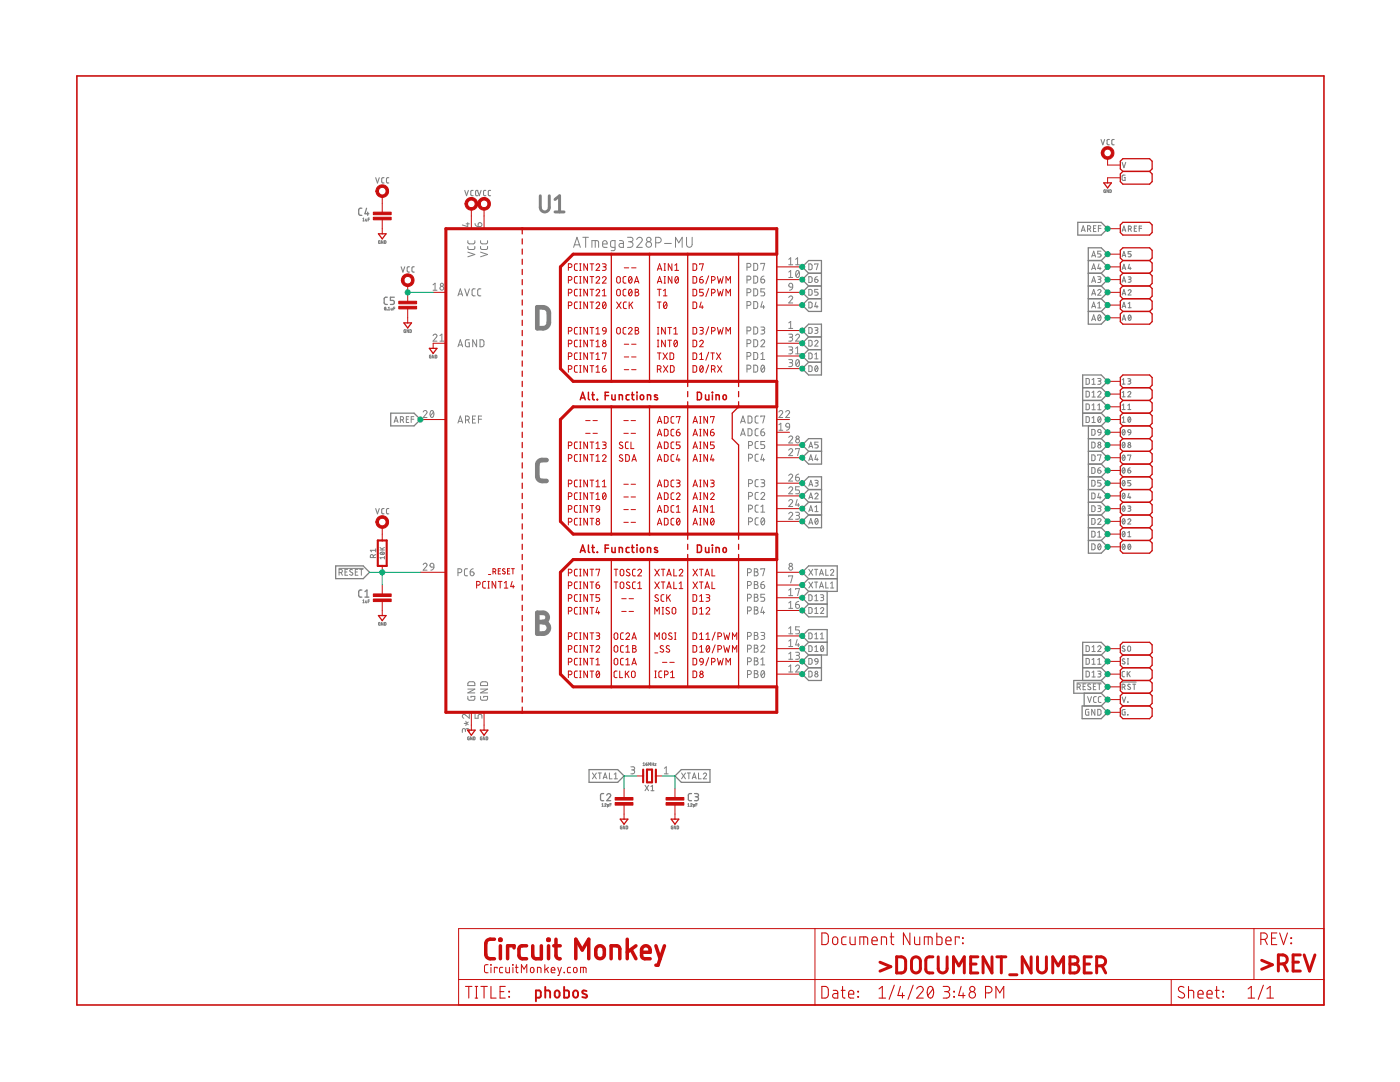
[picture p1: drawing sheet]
<svg xmlns="http://www.w3.org/2000/svg" width="279mm" height="216mm" viewBox="0 0 279 216" stroke-linecap="round" stroke-linejoin="round" font-family="sans-serif">
<path d="M107.2 61.3a2.46 2.46 0 0 1 1.9 .3l.3 .4 .1 .5v2.1l-.4 .6a2.19 2.19 0 0 1-1.9 .3zM109.1 91.8h-1.2l-.4 .3-.2 .4-.1 2.5 .3 .7a1.69 1.69 0 0 0 1.6 .3M107.2 122.3h1.2a.92 .92 0 0 1 .9 .9 .92 .92 0 0 1-.9 .9 1.15 1.15 0 0 1 1.1 1.2 1.15 1.15 0 0 1-1.1 1.1h-1.2zM107.2 124.1h1.2" fill="none" stroke="#808080" stroke-width=".93"/>
<g fill="none" stroke="#808080" stroke-width=".2">
<path d="M220.6 37.9l-.3 .1v.4h.3v-.3h-.1M221.2 37.9v.5l-.3-.5v.5M221.5 37.9h.3l-.1 .5h-.2zM72.4 43.6l.2-.1v.6M72.4 44.1h.3M73 43.7v.4h.2v-.4M73.5 43.8h.2M73.7 43.5h-.2v.6M75.9 48l-.4 .1 .1 .5h.3l-.1-.3M76.5 48v.6l-.4-.6v.6M76.7 48l.3 .1v.5h-.3zM86.4 56.8l.4-.3v1.4"/>
<path d="M86.4 57.9h.8M91.4 59l.5-1.4 .4 1.4M91.5 58.7h.7M92.8 57.6l.4 1.4 .5-1.4M93 44.7h.7M93.3 44.4v.8l-1-.3M93.4 49.2v.4l.3 .2h.9l.1-.2 .1-.4M93.4 48v.5l.3 .2 .9-.1 .1-.1 .1-.5M93.4 50.3l1.4 .5-1.4 .4M94.8 44.6l.1 .4 .5 .2M94.8 57.6l-.4 .1-.2 .2v.9l.2 .2h.4M95.5 44.5a.39 .39 0 0 1 .6 .2 .39 .39 0 0 1-.3 .5h-.4z"/>
<path d="M95.9 49.2v.4l.3 .2h.9l.2-.2v-.4M95.9 48v.5l.3 .2 .9-.1 .2-.1v-.5M95.9 50.3l1.4 .5-1.4 .4M96 57.6l-.5 .1-.2 .2 .1 .9 .1 .2h.5M114.5 49.4l.6-2.1 .7 2.1M114.6 48.9h1.1M116.3 47.3h1.1M116.9 47.3v2.1M118.1 49.4v-1.4l1.3 .1 .1 1.3M118.8 48v1.4M120.3 48.7h.9a.47 .47 0 0 0-.3-.7 .47 .47 0 0 0-.6 .5l.1 .8 .8 .1M122.7 49.4h-.5l-.3-.3v-.9l.2-.2h.6v1.7l-.1 .3h-.6"/>
<path d="M123.6 48h.5l.3 .2v1.2h-.5a.39 .39 0 0 1-.4-.4 .39 .39 0 0 1 .4-.4h.5M125.2 47.3h.7a.44 .44 0 0 1 .4 .5 .44 .44 0 0 1-.4 .4h-.5M125.8 48.2a.56 .56 0 0 1 .5 .6 .56 .56 0 0 1-.5 .6h-.6M127.1 47.8a.55 .55 0 0 1 .7-.4 .55 .55 0 0 1 .2 .8l-.9 1.2h1.1M130.9 48.5h.5a.55 .55 0 0 0 .6-.6 .55 .55 0 0 0-.6-.6h-.5v2.1M132.6 48.6h1.4M134.8 49.4v-2.1l.7 1.2 .6-1.2v2.1M137 47.3v1.5a.56 .56 0 0 0 .6 .5 .56 .56 0 0 0 .5-.5v-1.5M149.1 53.3h.4a.38 .38 0 0 0 .4-.4 .38 .38 0 0 0-.4-.3h-.4v1.4M149.1 55.9h.4a.38 .38 0 0 0 .4-.4 .38 .38 0 0 0-.4-.4h-.4v1.4M149.1 58.4h.4a.38 .38 0 0 0 .4-.4 .38 .38 0 0 0-.4-.4h-.4v1.4M150.4 52.6h.6l.2 .2v.8l-.2 .3-.6 .1z"/>
<path d="M150.4 55.1h.6l.2 .2v.8l-.2 .4h-.6zM150.4 57.6l.6 .1 .2 .2v.7l-.2 .4h-.6zM151.8 55.7h.5a.39 .39 0 0 1 .3 .4 .39 .39 0 0 1-.4 .4 .39 .39 0 0 1-.4-.4zM151.8 52.7v-.1h.8l-.4 1.4M152.5 55.1l-.5 .3-.2 .3M152.6 57.6h-.8v.7h.5a.4 .4 0 0 1 .3 .3 .4 .4 0 0 1-.3 .4h-.5M157.4 59.4a.38 .38 0 0 1 .6-.3 .38 .38 0 0 1 .1 .6l-.7 .8h.8M157.4 51.8l.4-.4v1.4M157.4 54.3l.4-.3v1.4M157.4 52.8h.8M157.4 55.4h.8M157.5 56.6l.3-.1 .3 .1 .1 .7-.7-.1-.1-.3z"/>
<path d="M158.2 57.3l-.3 .5-.3 .1M158.8 52.8h.8M158.8 51.8l.4-.4v1.4M159 54.1l.2-.1a.83 .83 0 0 1 0 1.4 .88 .88 0 0 1-.2-1.3zM159.5 54.3l-.6 .8M161.4 57.7l.5 .1 .2 .2v.7l-.2 .2h-.5zM161.4 55.2h.5l.2 .2v.8l-.2 .1-.5 .1zM161.4 52.7h.5l.2 .2v.7l-.2 .2h-.5zM162.6 55.7h.4a.32 .32 0 0 1 .2 .4 .32 .32 0 0 1-.3 .3 .32 .32 0 0 1-.3-.4zM162.6 52.8v-.1h.7l-.4 1.1M163.1 55.2a.51 .51 0 0 0-.5 .5M163.3 57.7h-.7v.6h.4a.32 .32 0 0 1 .3 .3 .32 .32 0 0 1-.3 .3h-.4"/>
<path d="M215.8 46.2l.4-1.2 .4 1.2M215.9 45.9h.6M217 45.7l.6-.1v-.4l-.6-.2v1.2M217.4 45.7l.3 .5M217.9 58.9l.4-1.2 .4 1.2M217.9 56.4l.4-1.2 .4 1.2M217.9 53.8l.4-1.1 .4 1.1M217.9 51.3l.4-1.2 .4 1.2M218 58.6h.5M218 56.1h.5M218 53.6h.5M218 51h.5"/>
<path d="M218.2 45.6h.4M218.7 45h-.5v1.2h.5M219.1 58a.32 .32 0 0 1 .4-.2 .32 .32 0 0 1 .1 .5l-.5 .6h.6M219.1 55.2h.5l.1 .2-.1 .3h-.4M219.2 45.6h.5M219.3 52.7l-.2 .9h.6M219.4 55.7l.2 .1v.5l-.5 .1M219.5 53.3v.5M219.7 50.1h-.6v.6h.4a.32 .32 0 0 1 .2 .3 .32 .32 0 0 1-.2 .3h-.4M219.7 45h-.5v1.2M76.8 61.3a.23 .23 0 0 1 .2 .3 .23 .23 0 0 1-.2 .2zM77 61.4l-.2 .3"/>
<path d="M77.2 61.8h.1M77.5 61.8h.3M77.5 61.4l.1-.1v.5M78 61.5l.1 .3h.2v-.3M78.6 61.6h.2M78.8 61.3h-.2v.5M80.9 65.8l-.3 .1 .1 .4 .2 .1v-.4M81.5 65.8v.6l-.3-.6v.6M81.8 65.8l.3 .1-.1 .4-.2 .1zM86 70.9l-.3 .1 .1 .4h.2l-.1-.3M86.4 67a.38 .38 0 0 1 .6-.3 .38 .38 0 0 1 .1 .6l-.7 .8h.8M86.6 70.9v.5l-.3-.5v.5"/>
<path d="M86.9 70.9l.3 .1-.1 .4h-.2zM87.8 68.1h.8M87.8 67l.4-.3v1.4M91.4 69.2l.5-1.4 .4 1.4M91.5 68.8h.7M93.7 67.8h-.6l-.2 .2v.9l.2 .3h.6v-.8h-.3M95.1 67.8v1.4l-.8-1.4v1.4M95.8 67.8h.5l.2 .2 .1 .8-.3 .4h-.5zM149.1 60.9h.4a.38 .38 0 0 0 .4-.3 .38 .38 0 0 0-.4-.4h-.4v1.4M149.1 66h.4a.38 .38 0 0 0 .4-.4 .38 .38 0 0 0-.4-.3h-.4v1.4M149.1 68.6h.4a.38 .38 0 0 0 .4-.4 .38 .38 0 0 0-.4-.4h-.4v1.4M149.1 71.1h.4a.38 .38 0 0 0 .4-.4 .38 .38 0 0 0-.4-.4h-.4v1.4"/>
<path d="M149.1 73.6h.4a.39 .39 0 0 0 .4-.4 .39 .39 0 0 0-.4-.3h-.4v1.4M150.4 60.2h.6l.2 .2v.8l-.2 .3-.6 .1zM150.4 65.3h.6l.2 .2v.8l-.2 .3-.6 .1zM150.4 67.8h.6l.2 .2v.8l-.2 .4h-.6zM150.4 70.3l.6 .1 .2 .2v.7l-.2 .4h-.6zM150.4 72.9h.6l.2 .2v.8l-.2 .3-.6 .1zM151.8 65.3h.6l.2 .2-.2 .3-.4 .1M151.8 68.1a.38 .38 0 0 1 .6-.3 .38 .38 0 0 1 .1 .6l-.7 .8h.8M151.8 71.7h.8M151.8 70.6l.4-.3v1.4M152 73l.2-.1a.83 .83 0 0 1 0 1.4 .85 .85 0 0 1-.2-1.3zM152.1 60.2l-.3 1.1h.8"/>
<path d="M152.2 65.9a.39 .39 0 0 1 .4 .4 .39 .39 0 0 1-.4 .4h-.4M152.4 60.9v.7M152.5 73.2l-.6 .8M157.4 66.7h.6l.2 .2-.2 .4h-.4M157.4 69.2h.6l.2 .2-.2 .4h-.4M157.4 71.8h.6l.2 .2-.2 .3-.4 .1M157.4 64.4l.4-.3v1.4M157.4 65.5h.8M157.8 67.3a.39 .39 0 0 1 .4 .4 .39 .39 0 0 1-.4 .4h-.4M157.8 69.8a.39 .39 0 0 1 .4 .4 .39 .39 0 0 1-.4 .4h-.4M157.8 72.4a.39 .39 0 0 1 .4 .4 .39 .39 0 0 1-.4 .4h-.4M158.8 67a.38 .38 0 0 1 .5-.3 .38 .38 0 0 1 .1 .6l-.6 .8h.8"/>
<path d="M158.8 69.5l.4-.3v1.4M158.8 70.6h.8M159 71.8h.2a.83 .83 0 0 1 0 1.4 .88 .88 0 0 1-.2-1.4zM159.5 72.1l-.6 .7M161.4 73h.5l.2 .2v.8l-.2 .1h-.5zM161.4 70.4l.5 .1 .2 .1v.8l-.2 .2h-.5zM161.4 67.9h.5l.2 .2v.8l-.2 .1-.5 .1zM161.4 65.4h.5l.2 .2v.7l-.2 .2h-.5zM161.4 60.3h.5l.2 .2v.8l-.2 .1h-.5zM162.6 68.2a.32 .32 0 0 1 .4-.3 .32 .32 0 0 1 .2 .5l-.6 .7h.7M162.6 65.4h.5l.1 .2-.1 .2-.4 .1M162.6 70.7l.3-.3v1.2"/>
<path d="M162.6 71.6h.7M162.8 73.1v-.1a.58 .58 0 0 1 .5 .6 .58 .58 0 0 1-.5 .5l-.2-.5zM162.9 60.3l-.3 .9h.7M162.9 65.9l.3 .1v.4l-.6 .1M163 60.9v.5M163.2 73.2l-.5 .7M216.7 78.1h.5l.2 .2v.7l-.2 .2h-.5zM216.7 75.5h.5l.2 .2v.8l-.2 .2h-.5zM217.9 64l.4-1.2 .4 1.2M217.9 61.4l.4-1.1 .4 1.1M217.9 75.8l.4-.3v1.2M217.9 78.3l.4-.2v1.1"/>
<path d="M217.9 79.2h.7M217.9 76.7h.7M218 63.7h.5M218 61.2h.5M219.1 78.3a.32 .32 0 0 1 .4-.2 .32 .32 0 0 1 .1 .5l-.5 .6h.6M219.1 75.5h.5l.1 .2-.1 .3h-.4M219.1 60.5l.3-.2v1.1M219.1 61.4h.6M219.2 62.9l.1-.1a.58 .58 0 0 1 .4 .6 .58 .58 0 0 1-.4 .6l-.2-.6zM219.4 76l.2 .2 .1 .2-.2 .3h-.4M219.7 63.1l-.6 .6M78.7 84.3l.3-1.2 .4 1.2"/>
<path d="M78.8 84h.5M79.9 83.8l.6-.1v-.3l-.1-.2-.5-.1v1.2M80.3 83.8l.3 .5M81.1 83.7h.4M81.6 83.1h-.5v1.2h.5M82.1 83.7h.5M82.6 83.1h-.5v1.2M84.5 82.2a.38 .38 0 0 1 .5-.3 .38 .38 0 0 1 .1 .6l-.6 .8h.7M86 82l.1-.1a.73 .73 0 0 1 .5 .7 .73 .73 0 0 1-.4 .7 .88 .88 0 0 1-.2-1.3zM86.5 82.2l-.6 .8M91.4 84.4l.5-1.4 .4 1.4M91.5 84.1h.7"/>
<path d="M92.9 83.8h.4a.39 .39 0 0 0 .4-.4 .39 .39 0 0 0-.4-.4h-.4v1.4M93.4 83.8l.3 .6M94.3 83.7h.5M94.9 83h-.6v1.4h.6M95.5 83.7h.6M96.1 83h-.6v1.4M147.8 84.4l.5-1.4 .4 1.4M147.8 87l.5-1.4 .4 1.4M147.9 84.1h.7M147.9 86.6h.7M149.3 83l.5 .1 .2 .2 .1 .7-.3 .4h-.5zM149.3 85.6h.5l.2 .2 .1 .8-.3 .3-.5 .1z"/>
<path d="M149.4 88.9h.4a.39 .39 0 0 0 .4-.4 .39 .39 0 0 0-.4-.4h-.4v1.4M149.4 91.4h.4a.39 .39 0 0 0 .4-.4 .39 .39 0 0 0-.4-.4h-.4v1.4M149.4 96.5h.4a.39 .39 0 0 0 .4-.4 .39 .39 0 0 0-.4-.4h-.4v1.4M149.4 99h.4a.39 .39 0 0 0 .4-.4 .39 .39 0 0 0-.4-.3h-.4v1.4M151.3 88.1h-.4l-.2 .3v.9l.2 .2h.4M151.3 90.6l-.4 .1-.2 .3v.8l.2 .2h.4M151.3 95.7h-.4l-.2 .3v.9l.2 .2h.4M151.3 98.3h-.4l-.2 .3v.9l.2 .1 .4 .1M151.3 83h-.4l-.2 .3v.9l.2 .2h.4M151.3 85.6h-.4l-.2 .3v.9l.2 .1 .4 .1M151.8 95.7l.6 .1 .2 .2-.2 .3-.4 .1M151.8 98.6a.38 .38 0 0 1 .6-.3 .38 .38 0 0 1 .1 .6l-.7 .8h.8"/>
<path d="M151.8 86.2h.5a.39 .39 0 0 1 .3 .4 .39 .39 0 0 1-.4 .4 .39 .39 0 0 1-.4-.4zM151.8 83.2v-.2h.8l-.4 1.4M152.1 90.6l-.3 1.1h.8M152.2 96.4a.38 .38 0 0 1 .4 .3 .38 .38 0 0 1-.4 .4h-.4M152.4 91.4v.6M152.5 85.6l-.5 .2-.2 .4M152.6 88.1h-.8v.6h.5a.39 .39 0 0 1 .3 .4 .39 .39 0 0 1-.3 .4h-.5M155.4 82.2a.38 .38 0 0 1 .6-.3 .38 .38 0 0 1 .1 .6l-.7 .8h.8M155.4 84.8l.4-.3v1.4M155.4 85.9h.8M156.8 82.2a.38 .38 0 0 1 .5-.3 .38 .38 0 0 1 .2 .6l-.7 .8h.8M156.9 84.6l.3-.1 .3 .1 .1 .6-.7-.1-.1-.3z"/>
<path d="M157.4 87.3a.38 .38 0 0 1 .6-.3 .38 .38 0 0 1 .1 .6l-.7 .8h.8M157.4 89.8a.38 .38 0 0 1 .6-.3 .38 .38 0 0 1 .1 .6l-.7 .8h.8M157.4 94.9a.38 .38 0 0 1 .6-.3 .38 .38 0 0 1 .1 .6l-.7 .8h.8M157.4 97.5a.38 .38 0 0 1 .6-.3 .38 .38 0 0 1 .1 .6l-.7 .7h.8M157.4 100a.38 .38 0 0 1 .6-.3 .38 .38 0 0 1 .1 .6l-.7 .8h.8M157.6 85.2l-.3 .5-.3 .2M158.8 95.2h.5a.39 .39 0 0 1 .3 .5 .39 .39 0 0 1-.4 .3 .39 .39 0 0 1-.4-.4zM158.8 89.7v-.2h.8l-.4 1.4M159.1 99.7l-.3 1.1h.8M159.4 94.6l-.5 .3-.1 .3M159.6 97.1h-.8v.7h.5a.39 .39 0 0 1 .3 .3 .39 .39 0 0 1-.3 .4h-.5M161.4 99.5l.4-1.1 .4 1.1"/>
<path d="M161.4 97l.4-1.2 .4 1.2M161.4 91.9l.4-1.1 .4 1.1M161.4 89.4l.4-1.2 .4 1.2M161.5 99.3h.6M161.5 96.7h.6M161.5 91.6h.6M161.5 89.1h.6M162.6 98.6a.32 .32 0 0 1 .5-.2 .32 .32 0 0 1 .1 .5l-.6 .6h.7M162.6 95.8l.5 .1 .2 .1-.2 .3-.3 .1M162.9 90.8l-.3 .9h.7M163 96.4l.2 .1v.4l-.6 .1M163.1 91.4v.5"/>
<path d="M163.3 88.2h-.7v.5h.4a.34 .34 0 0 1 .3 .4 .34 .34 0 0 1-.3 .3h-.4M216.7 83.1l.5 .1 .2 .1v.7l-.2 .3h-.5zM216.7 80.6h.5l.2 .2v.8l-.2 .1-.5 .1zM217.9 88.2h.5l.1 .2v.7l-.1 .3h-.5zM217.9 85.7h.5l.1 .2v.6l-.1 .3h-.5zM217.9 98.4h.5l.1 .2v.7l-.1 .2h-.5zM217.9 95.8l.5 .1 .1 .1v.8l-.1 .2h-.5zM217.9 93.3h.5l.1 .2v.6l-.1 .3-.5 .1zM217.9 90.8h.5l.1 .2v.6l-.1 .3h-.5zM217.9 84.3h.7M217.9 83.4l.4-.3v1.2M217.9 80.9l.4-.3v1.2"/>
<path d="M217.9 81.8h.7M219.1 93.8h.4a.33 .33 0 0 1 .2 .4 .33 .33 0 0 1-.3 .3 .33 .33 0 0 1-.3-.4zM219.1 90.9v-.1h.6l-.3 1.1M219.1 80.9l.3-.3v1.2M219.1 81.8h.6M219.2 85.7h.4l.1 .6h-.5l-.1-.3zM219.2 83.2h.1a.58 .58 0 0 1 .4 .5 .58 .58 0 0 1-.4 .6l-.2-.6zM219.3 98.4l-.2 .9h.6M219.5 99v.5M219.6 93.3a.51 .51 0 0 0-.5 .5M219.7 83.4l-.6 .7M219.7 86.3l-.2 .4-.3 .1"/>
<path d="M219.7 95.8h-.6v.6h.4a.34 .34 0 0 1 .2 .3 .34 .34 0 0 1-.2 .3h-.4M67.6 113.4h4.9M67.7 114.3l.6-.2v-.4l-.6-.1v1.2M68.1 114.3l.2 .5M68.9 114.1h.3M69.4 113.6h-.5v1.2h.5M70.4 113.7l-.4-.1-.2 .3 .5 .4a.29 .29 0 0 1 0 .4 .29 .29 0 0 1-.4 0l-.1-.1M70.9 114.1h.4M71.4 113.6h-.5v1.2h.5M71.8 113.6h.6M72.1 113.6v1.2M72.4 119.8l.2-.1v.6"/>
<path d="M73 119.9v.4h.2v-.4M73.5 120h.2M73.7 119.7h-.2v.6M75.8 109.7h.9M75.8 109.2l.6 .5M75.9 110.3a.47 .47 0 0 1 .5-.2 .47 .47 0 0 1 .3 .4 .47 .47 0 0 1-.5 .2 .47 .47 0 0 1-.3-.4zM76.1 110.2l.4 .4M76.7 111.3h-.9l.3 .2M76.7 111v.5M76.7 109.2l-.5 .3M84.5 112.7a.38 .38 0 0 1 .5-.3 .38 .38 0 0 1 .1 .6l-.6 .8h.7M85.9 112.5l.3-.1 .3 .1 .1 .7-.7-.1-.1-.3z"/>
<path d="M86.6 113.2l-.3 .5-.3 .1M91.4 114.3h.4a.39 .39 0 0 0 .4-.4 .39 .39 0 0 0-.4-.4h-.4v1.4M93.3 113.5h-.4l-.2 .3v.9l.2 .2h.4M93.8 114.1h.5a.39 .39 0 0 1 .3 .4 .39 .39 0 0 1-.4 .4 .39 .39 0 0 1-.4-.4zM94.4 113.5l-.3 .1-.3 .5M149.2 114.3h.4a.39 .39 0 0 0 .3-.4 .39 .39 0 0 0-.3-.4h-.4v1.4M149.2 116.8h.4a.39 .39 0 0 0 .3-.4 .39 .39 0 0 0-.3-.4h-.4v1.4M149.2 119.4h.4a.39 .39 0 0 0 .3-.4 .39 .39 0 0 0-.3-.4h-.4v1.4M149.4 101.6h.4a.39 .39 0 0 0 .4-.4 .39 .39 0 0 0-.4-.4h-.4v1.4M149.4 104.1h.4a.39 .39 0 0 0 .4-.4 .39 .39 0 0 0-.4-.4h-.4v1.4M150.5 113.5l.7 .1v.3l-.3 .2a.39 .39 0 0 1 .4 .4 .39 .39 0 0 1-.4 .4h-.4zM150.5 116l.7 .2v.2l-.3 .2a.39 .39 0 0 1 .4 .4 .39 .39 0 0 1-.4 .4h-.4z"/>
<path d="M150.5 118.6l.7 .1v.3l-.3 .2a.39 .39 0 0 1 .4 .4 .39 .39 0 0 1-.4 .4h-.4zM150.5 114.1h.4M150.5 116.6h.4M150.5 119.2h.4M151.3 100.8h-.4l-.2 .3v.9l.2 .2h.4M151.3 103.3l-.4 .1-.2 .3v.8l.2 .2h.4M151.8 116.6h.5a.39 .39 0 0 1 .3 .5 .39 .39 0 0 1-.4 .3 .39 .39 0 0 1-.4-.3zM151.8 113.6v-.1h.8l-.4 1.4M151.8 101.1l.4-.3v1.4M151.8 102.2h.8M152 103.4l.2-.1a.83 .83 0 0 1 0 1.4 .87 .87 0 0 1-.2-1.3zM152.5 116l-.5 .3-.2 .3"/>
<path d="M152.5 103.7l-.6 .7M152.6 118.6h-.8v.6h.5a.4 .4 0 0 1 .3 .4 .4 .4 0 0 1-.3 .4h-.5M157.4 102.5a.38 .38 0 0 1 .6-.3 .38 .38 0 0 1 .1 .6l-.7 .8h.8M157.4 117.8l.4-.3v1.4M157.4 115.1v-.2h.8l-.4 1.4M157.4 118.9h.8M158.8 102.2h.5l.3 .3-.2 .3h-.5M158.8 117.6v-.1h.8l-.4 1.4M159.2 102.8a.38 .38 0 0 1 .4 .4 .38 .38 0 0 1-.4 .4h-.4M159.3 100.5v.6M159.4 120l-.5 .2-.1 .4M161.4 118.7h.5l.2 .2v.8l-.4 .2h-.3z"/>
<path d="M161.4 116.1l.8 1.2M161.4 113.6l.8 1.2M161.4 104.6l.4-1.1 .4 1.1M161.4 102.1l.4-1.2 .4 1.2M161.5 104.3h.6M161.5 101.8h.6M162.2 116.1l-.8 1.2M162.2 113.6l-.8 1.2M162.6 113.6h.6M162.6 116.1h.6M162.6 119l.3-.3v1.2M162.6 119.9h.7"/>
<path d="M162.6 101.2l.4-.3v1.2M162.6 102.1h.7M162.8 103.5h.1a.6 .6 0 0 1 .4 .5 .6 .6 0 0 1-.4 .6l-.3-.6zM162.9 113.6v1.2M162.9 116.1v1.2M163.2 103.7l-.5 .7M163.6 117.3l.3-1.2 .4 1.2M163.6 114.8l.3-1.2 .4 1.2M163.7 117h.5M163.7 114.5h.5M163.7 118.7h.6l.1 .2-.1 .3h-.4M164.1 119.2l.2 .1 .1 .3-.2 .2-.5 .1"/>
<path d="M164.8 113.6v1.2h.5M164.8 116.1v1.2h.5M165.8 113.9a.32 .32 0 0 1 .4-.3 .32 .32 0 0 1 .1 .5l-.5 .7h.6M165.8 117.3h.6M165.8 116.4l.3-.3v1.2M217.9 108.5l.5 .1 .1 .1v.8l-.1 .2h-.5zM217.9 106h.5l.1 .2v.8l-.1 .1-.5 .1zM217.9 103.5h.5l.1 .2v.7l-.1 .2h-.5zM217.9 100.9h.5l.1 .2v.8l-.1 .2h-.5zM219.1 103.7a.32 .32 0 0 1 .4-.2 .32 .32 0 0 1 .1 .5l-.5 .6h.6M219.1 100.9h.5l.1 .2-.1 .3h-.4M219.1 106.3l.3-.3v1.2"/>
<path d="M219.1 107.2h.6M219.2 108.6l.1-.1a.6 .6 0 0 1 .4 .6 .6 .6 0 0 1-.4 .6l-.2-.6zM219.4 101.4l.2 .2 .1 .2-.2 .2-.4 .1M219.7 108.8l-.6 .6M72.4 120.3h.3M75.9 124.2h-.3v.5l.3 .1-.1-.4M76.5 124.2v.6l-.4-.6v.6M76.7 124.2l.3 .1v.4l-.3 .1zM93.4 139v.5l.2 .2h.9l.2-.2 .1-.5h-.8v.2M93.4 137.5h1.4l-1.4 .8h1.4M93.5 136.1h1l.2 .2 .1 .5h-1.4zM95.9 139v.5l.2 .2h.9l.3-.2v-.5h-.8v.2"/>
<path d="M95.9 137.5h1.4l-1.4 .8h1.4M96 136.1h1.1l.2 .2v.5h-1.4zM149.2 127h.4a.39 .39 0 0 0 .3-.4 .39 .39 0 0 0-.3-.4h-.4v1.4M149.2 121.9h.4a.39 .39 0 0 0 .3-.4 .39 .39 0 0 0-.3-.4h-.4v1.4M149.2 129.5h.4a.38 .38 0 0 0 .3-.4 .38 .38 0 0 0-.3-.4h-.4v1.4M149.2 132h.4a.38 .38 0 0 0 .3-.3 .38 .38 0 0 0-.3-.4h-.4v1.4M149.2 134.6h.4a.38 .38 0 0 0 .3-.4 .38 .38 0 0 0-.3-.4h-.4v1.4M150.5 126.2l.7 .1v.3l-.3 .2a.39 .39 0 0 1 .4 .4 .39 .39 0 0 1-.4 .4h-.4zM150.5 121.1l.7 .1v.3l-.3 .2a.39 .39 0 0 1 .4 .4 .39 .39 0 0 1-.4 .4h-.4zM150.5 128.7l.7 .1v.3l-.3 .2a.39 .39 0 0 1 .4 .4 .39 .39 0 0 1-.4 .4h-.4zM150.5 131.3l.7 .1v.3l-.3 .2a.39 .39 0 0 1 .4 .4 .39 .39 0 0 1-.4 .4h-.4zM150.5 133.8l.7 .1v.3l-.3 .2a.39 .39 0 0 1 .4 .4 .39 .39 0 0 1-.4 .4h-.4z"/>
<path d="M150.5 126.8h.4M150.5 121.7h.4M150.5 129.3h.4M150.5 131.9h.4M150.5 134.4h.4M151.8 126.2h.6l.2 .2-.2 .4h-.4M151.8 129.1a.38 .38 0 0 1 .6-.4 .38 .38 0 0 1 .1 .6l-.7 .8h.8M151.8 131.6l.4-.3v1.4M151.8 132.7h.8M152 133.9l.2-.1a.83 .83 0 0 1 0 1.4 .88 .88 0 0 1-.2-1.3zM152.1 121.1l-.3 1.1h.8M152.2 126.8a.39 .39 0 0 1 .4 .4 .39 .39 0 0 1-.4 .4h-.4"/>
<path d="M152.4 121.9v.6M152.5 134.1l-.6 .8M157.4 120.3l.4-.3v1.4M157.4 125.4l.4-.3v1.4M157.4 127.9l.4-.3v1.4M157.4 130.5l.4-.3v1.4M157.4 133l.4-.3v1.4M157.4 126.5h.8M157.4 121.4h.8M157.4 129h.8M157.4 131.6h.8M157.4 134.1h.8"/>
<path d="M158.8 120.6h.5a.39 .39 0 0 1 .3 .4 .39 .39 0 0 1-.4 .4 .39 .39 0 0 1-.4-.4zM158.8 130.2h.6l.2 .2-.2 .3-.5 .1M158.8 133a.38 .38 0 0 1 .5-.3 .38 .38 0 0 1 .1 .6l-.6 .8h.8M159.1 127.6l-.3 1.1h.8M159.2 130.8a.39 .39 0 0 1 .4 .4 .39 .39 0 0 1-.4 .4h-.4M159.3 128.4v.6M159.6 125.1h-.8v.6h.5a.4 .4 0 0 1 .3 .4 .4 .4 0 0 1-.3 .4h-.5M161.4 133.9h.5l.2 .2v.8l-.2 .2h-.5zM161.4 131.4h.5l.2 .2v.8l-.2 .1h-.5zM161.4 128.8l.5 .1 .2 .2v.7l-.2 .2h-.5zM161.4 126.3h.5l.2 .2v.8l-.2 .1-.5 .1zM161.4 121.2h.5l.2 .2v.8l-.4 .2h-.3z"/>
<path d="M162.6 121.5l.3-.3v1.2M162.6 126.6l.3-.3v1.2M162.6 129.1l.3-.3v1.2M162.6 130h.7M162.6 127.5h.7M162.6 122.4h.7M162.6 131.6l.3-.2 .2 .1 .2 .5h-.5zM163.3 132l-.3 .5h-.3M163.7 121.5a.32 .32 0 0 1 .5-.3 .32 .32 0 0 1 .1 .6l-.6 .6h.7M163.7 127.5h.7M163.7 126.6l.4-.3v1.2M163.9 128.9h.1a.58 .58 0 0 1 .4 .5 .58 .58 0 0 1-.4 .6l-.3-.6z"/>
<path d="M164.3 129.1l-.5 .7M214.9 136.3h4.9M215 137.1l.5-.1v-.4l-.5-.1v1.1M215.4 137.1l.2 .5M216.2 137h.3M216.7 136.5h-.5v1.1h.5M216.7 131.4h.5l.2 .2v.8l-.2 .1h-.5zM216.7 128.8l.5 .1 .2 .2v.7l-.2 .2h-.5zM216.7 133.9h.5l.2 .2v.8l-.2 .2h-.5zM217 139l.4 1.2 .4-1.2M217.6 136.6a.29 .29 0 0 0-.4-.1 .29 .29 0 0 0 0 .4l.5 .3a.33 .33 0 0 1-.2 .4 .33 .33 0 0 1-.4-.1M217.9 135.1h.7"/>
<path d="M217.9 132.5h.7M217.9 130h.7M217.9 129.1l.4-.3v1.2M217.9 131.6l.4-.2v1.1M217.9 134.2l.4-.3v1.2M218.2 137h.4M218.7 136.5h-.5v1.1h.5M218.8 139h-.4l-.2 .3 .1 .7 .5 .2M219.1 129.1a.32 .32 0 0 1 .4-.2 .32 .32 0 0 1 .1 .5l-.5 .6h.6M219.1 133.9h.5l.1 .2-.1 .3-.4 .1M219.1 136.5h.6M219.1 131.6l.3-.2v1.1"/>
<path d="M219.1 132.5h.6M219.4 134.5l.2 .1v.4l-.5 .1M219.4 136.5v1.1M219.7 139h-.4l-.1 .3v.7l.5 .2M92.6 144.4h.5M92.9 145.8a.39 .39 0 0 1 .4-.4 .39 .39 0 0 1 .4 .4v.4M92.9 146l-.1-.5-.3-.1-.2 .1v.7M93 143.9l.1 .5M93.1 144.4l.4 .2M93.1 144.4l-.1 .4M93.5 144.1l-.4 .3M93.6 147l-.3 .2 .1 .4h.2v-.3"/>
<path d="M93.7 142.5v.8l-.8-.6a.38 .38 0 0 0-.6 .1 .38 .38 0 0 0 .3 .5M94.2 147v.6l-.3-.6v.6M94.5 147l.3 .1-.1 .5h-.2zM94.8 142.5v.8h.6v-.4a.39 .39 0 0 1 .4-.4 .39 .39 0 0 1 .4 .4v.4M96.2 147l-.3 .2v.4h.3l-.1-.3M96.8 147v.6l-.3-.6v.6M97 147l.3 .1v.5h-.3zM118.2 154.2l.8 1.2M119 154.2l-.8 1.2M119.4 154.2h.6M119.7 154.2v1.2M120.4 155.4l.4-1.2 .4 1.2"/>
<path d="M120.5 155.1h.6M121.6 154.2v1.2h.6M122.6 155.4h.6M122.6 154.5l.3-.3v1.2M125.9 153h.6l.2 .2-.2 .4h-.5M126.3 153.6a.39 .39 0 0 1 .4 .4 .39 .39 0 0 1-.4 .4h-.4M128.3 152.3l.2-.1v.6M128.3 152.8h.4M128.9 152.5h.2l.1 .2-.2 .1zM129.1 152.2l-.2 .3M129.5 152.8v-.6l.1 .3 .2-.3v.6M130.1 152.5h.3"/>
<path d="M130.1 152.2v.6M130.4 152.2v.6M130.7 152.4h.2l-.2 .4h.2M132.6 153.3l.4-.3v1.4M132.6 154.4h.7M136 154.2l.8 1.2M136.8 154.2l-.8 1.2M137.2 154.2h.6M137.5 154.2v1.2M138.2 155.4l.4-1.2 .3 1.2M138.3 155.1h.5M139.4 154.2v1.2h.5"/>
<path d="M140.4 154.5a.32 .32 0 0 1 .4-.2 .32 .32 0 0 1 .1 .4l-.5 .7h.6M217.3 141.5l-.6 .2v.9l.6 .1v-.6h-.2M218.5 141.5v1.2l-.6-1.2v1.2M219.1 141.5l.4 .1 .2 .2v.7l-.2 .2h-.4zM120.1 160.5l.2-.2v.6M120.1 160.9h.3M120.7 160.5a.15 .15 0 0 1 .2-.2 .15 .15 0 0 1 0 .3l-.2 .3h.3M121.2 160.9l.3-.1-.1-.3h-.2v.6M121.7 160.6h.3M122 160.3h-.3v.6M124.1 164.8l-.3 .2v.3l.3 .1v-.3h-.1M124.7 164.8v.6l-.3-.6v.6"/>
<path d="M125 164.8l.3 .1-.1 .5h-.2zM134.3 164.8l-.3 .2v.3l.3 .1v-.3h-.1M134.9 164.8v.6l-.3-.6v.6M135.1 164.8l.3 .1v.5h-.3zM137.3 160.9h.3M137.3 160.5l.1-.2v.6M137.8 160.5a.16 .16 0 0 1 .2-.1 .16 .16 0 0 1 .1 .2l-.3 .3h.3M138.4 160.9l.2-.1v-.3h-.2v.6M138.9 160.6h.2M139.1 160.3h-.2v.6"/>
<circle cx="88.2" cy="56.8" r=".31"/>
<circle cx="88.2" cy="57.5" r=".39"/>
<circle cx="129.5" cy="48.8" r=".56"/>
<circle cx="129.5" cy="47.8" r=".45"/>
<circle cx="159.2" cy="88" r=".39"/>
<circle cx="159.2" cy="87.3" r=".31"/>
<circle cx="219.4" cy="88.5" r=".26"/>
<circle cx="219.4" cy="89.1" r=".33"/>
<circle cx="157.8" cy="112.7" r=".31"/>
<circle cx="157.8" cy="113.4" r=".39"/>
<circle cx="162.9" cy="134.2" r=".26"/>
<circle cx="162.9" cy="134.8" r=".33"/>
</g>
<g fill="none" stroke="#808080" stroke-width=".21">
<path d="M75 35.5l.3 1 .4-1M76.6 35.5h-.3l-.1 .2v.7l.4 .1M77.6 35.5h-.3l-.2 .2 .1 .7 .4 .1M92.8 38l.3 1.1 .4-1.1M94.4 38h-.3l-.1 .2v.7l.4 .2M95.3 38l.4 1.1 .3-1.1M95.4 38h-.4l-.1 .2v.7l.5 .2M97 38h-.4l-.1 .2v.7l.5 .2M97.9 38h-.3l-.1 .2v.7l.4 .2M219.7 27.8l.4 1.1 .4-1.1M221.4 27.8l-.4 .1-.1 .2 .1 .7 .4 .1M222.4 27.8l-.4 .1-.1 .2v.7l.5 .1"/>
<path d="M223.9 32.4l.4 1.1 .4-1.1M224.5 34.9l-.5 .2-.1 .7 .2 .2h.4v-.6h-.1M80.1 53.2l.3 1.1 .4-1.1M81.7 53.2l-.3 .1-.1 .2v.7l.4 .1M82.7 53.2l-.4 .1-.1 .2 .1 .7 .4 .1M223.9 51.2l.4-1 .4 1M223.9 53.8l.4-1.1 .4 1.1M223.9 56.3l.4-1.1 .4 1.1M223.9 58.9l.4-1.1 .4 1.1M223.9 46.2l.4-1.1 .4 1.1M224 51h.6M224 53.5h.6"/>
<path d="M224 56h.6M224 58.6h.6M224 45.9h.6M225.1 55.2l.5 .1 .1 .2-.1 .2h-.3M225.1 58a.29 .29 0 0 1 .5-.2 .29 .29 0 0 1 .1 .5l-.6 .6h.6M225.2 45.7l.5-.1v-.4l-.5-.1v1.1M225.4 52.7l-.3 .9h.6M225.4 55.7l.3 .1v.4l-.6 .1M225.6 53.3v.5M225.6 45.7l.2 .5M225.7 50.2h-.6v.5h.5l.1 .2-.1 .3h-.5M226.4 45.6h.3"/>
<path d="M226.8 45.1h-.4v1.1h.4M227.4 45.6h.4M227.8 45.1h-.4v1.1M223.9 61.4l.4-1.1 .4 1.1M223.9 63.9l.4-1 .4 1M223.9 75.8l.3-.2v1M223.9 78.3l.3-.2v1.1M223.9 79.2h.6M223.9 76.6h.6M224 61.1h.6M224 63.7h.6M225.1 78.3a.3 .3 0 0 1 .4-.2 .3 .3 0 0 1 .1 .5l-.5 .6h.6"/>
<path d="M225.1 75.6h.3l.3 .2-.1 .2-.4 .1M225.1 60.6l.3-.3v1.1M225.1 61.4h.6M225.3 62.9h.1a.54 .54 0 0 1 .3 .5 .54 .54 0 0 1-.3 .5l-.3-.5zM225.4 76.1l.2 .1 .1 .2-.2 .2h-.4M225.7 63.1l-.5 .6M223.9 83.4l.3-.2v1.1M223.9 80.9l.3-.3v1.1M223.9 84.3h.6M223.9 81.7h.6M224.1 98.5l.1-.1a.54 .54 0 0 1 .3 .6 .54 .54 0 0 1-.3 .5l-.3-.5zM224.1 95.9h.1a.54 .54 0 0 1 .3 .5 .54 .54 0 0 1-.3 .5l-.3-.5z"/>
<path d="M224.1 93.4h.1a.54 .54 0 0 1 .3 .5 .54 .54 0 0 1-.3 .5l-.3-.5zM224.1 90.9l.1-.1a.54 .54 0 0 1 .3 .5 .54 .54 0 0 1-.3 .6l-.3-.6zM224.1 88.3h.1a.54 .54 0 0 1 .3 .5 .54 .54 0 0 1-.3 .5l-.3-.5zM224.1 85.8l.1-.1a.54 .54 0 0 1 .3 .6 .54 .54 0 0 1-.3 .5l-.3-.5zM224.5 98.7l-.5 .6M224.5 96.1l-.5 .6M224.5 93.6l-.5 .6M224.5 91l-.5 .6M224.5 88.5l-.5 .6M224.5 86l-.5 .6M225.1 93.8h.3a.3 .3 0 0 1 .3 .3 .3 .3 0 0 1-.3 .3 .3 .3 0 0 1-.3-.3zM225.1 80.9l.3-.3v1.1"/>
<path d="M225.1 90.9v-.1h.6l-.3 1.1M225.1 81.7h.6M225.2 85.8h.4l.1 .5-.6-.1zM225.2 83.3l.1-.1a.54 .54 0 0 1 .4 .5 .54 .54 0 0 1-.4 .5l-.2-.5zM225.3 98.4l-.2 .9h.6M225.5 99v.5M225.6 93.3l-.4 .2-.1 .3M225.6 83.4l-.5 .6M225.7 95.9h-.6v.5h.5l.1 .2-.1 .3h-.5M225.7 86.3l-.2 .4-.3 .1M74.5 111.3l-.1-.6h-.4l-.1 .6h1.1M75 101.5l.3 1 .4-1"/>
<path d="M75 110.7l-.5 .2M75 109.8h-1.1l.2 .3M75 109.5v.6M76.6 101.5h-.3l-.1 .2v.7l.4 .1M77.6 101.5h-.3l-.2 .2 .1 .7 .4 .1M224.1 108.6h.1a.53 .53 0 0 1 .3 .5 .53 .53 0 0 1-.3 .5l-.3-.5zM224.1 106.1h.1a.53 .53 0 0 1 .3 .5 .53 .53 0 0 1-.3 .5l-.3-.5zM224.1 103.6l.1-.1a.53 .53 0 0 1 .3 .5 .53 .53 0 0 1-.3 .5l-.3-.5zM224.1 101h.1a.53 .53 0 0 1 .3 .5 .53 .53 0 0 1-.3 .5l-.3-.5zM224.5 108.8l-.5 .6M224.5 106.3l-.5 .6M224.5 103.7l-.5 .6"/>
<path d="M224.5 101.2l-.5 .6M225.1 103.7a.29 .29 0 0 1 .4-.2 .29 .29 0 0 1 .1 .5l-.5 .6h.6M225.1 101h.5l.1 .2-.1 .2h-.4M225.1 106.3l.3-.3v1.1M225.1 107.1h.6M225.2 108.6h.1a.53 .53 0 0 1 .4 .5 .53 .53 0 0 1-.4 .5l-.2-.5zM225.4 101.4l.3 .3-.1 .2-.5 .1M225.6 108.8l-.5 .6M223.8 136.1h3M223.9 137.1l.6-.1v-.4l-.6-.1v1.1M223.9 139.1l.4 1 .4-1M224.3 137.1l.2 .5"/>
<path d="M224.4 134h-.3l-.2 .2 .1 .7 .4 .1M224.5 129l-.4-.1-.1 .2 .4 .4a.29 .29 0 0 1 0 .5 .29 .29 0 0 1-.5-.2M224.5 131.5h-.4l-.1 .2 .4 .4a.28 .28 0 0 1 0 .4 .28 .28 0 0 1-.5-.1M225 134v1M225 132.5h.2M225 131.4h.2M225.1 131.4v1.1M225.1 129l.3-.1 .2 .2v.7l-.2 .2-.3-.1-.1-.2zM225.2 134.4l.4 .6M225.6 134l-.6 .6M225.6 136.6l-.4-.1-.1 .3 .4 .3a.28 .28 0 0 1 0 .5 .28 .28 0 0 1-.5-.2M226.1 136.5h.6"/>
<path d="M226.4 136.5v1.1M128.7 156.7l.7 1.1M129.4 156.7l-.7 1.1M129.9 157l.3-.3v1.1M129.9 157.8h.6M224.5 141.6l-.5 .1-.1 .7 .2 .2 .4 .1v-.6h-.1M225 142.6h.1M225.1 140.1h.1"/>
<circle cx="225.4" cy="88.5" r=".24"/>
<circle cx="225.4" cy="89" r=".29"/>
</g>
<path d="M107.8 39.1v2.3a.9 .9 0 0 0 .9 .9 .9 .9 0 0 0 .9-.9v-2.3M110.8 39.8l.9-.7v3.2M110.8 42.3h1.8" fill="none" stroke="#808080" stroke-width=".59"/>
<g fill="none" stroke="#808080" stroke-width=".25">
<path d="M72.2 41.6h-.4l-.2 .3v.9l.2 .1 .4 .1M73.2 41.6l-.4 1.1h.8M73.4 42.3v.7M77.3 59.3l-.4 .1-.2 .2v.9l.3 .2h.3M78.7 59.3h-.8v.6h.5a.42 .42 0 0 1 .3 .4 .42 .42 0 0 1-.3 .4h-.5M161.4 54.5l-1.3-1.2 1.3-1.3h2.5v10.1h-2.5l-1.3-1.2 1.3-1.3M161.4 59.6h2.5M161.4 57.1h2.5M161.4 54.5h2.5M161.4 57.1l-1.3 1.2 1.3 1.3M161.4 54.5l-1.3 1.3 1.3 1.3M215.1 44.4h4.7l1.2 1.2-1.2 1.3h-4.7z"/>
<path d="M217.2 59.6h2.6M217.2 57.1h2.6M217.2 54.5h2.6M217.2 52h2.6M219.8 54.5l1.2 1.3-1.2 1.3M219.8 52l1.2 1.3-1.2 1.2M219.8 59.6l1.2 1.3-1.2 1.2M219.8 57.1l1.2 1.2-1.2 1.3M219.8 52l1.2-1.3-1.2-1.3h-2.6v15.3h2.6l1.2-1.3-1.2-1.3M161.4 67.2l-1.3-1.2 1.3-1.3h2.5v10.1h-2.5l-1.3-1.2 1.3-1.3M161.4 72.3h2.5M161.4 69.8l-1.3 1.2 1.3 1.3"/>
<path d="M161.4 69.8h2.5M161.4 67.2l-1.3 1.3 1.3 1.3M161.4 67.2h2.5M216.1 79.9h3.7M216.1 77.4h3.7M217.2 62.1h2.6M219.8 77.4l1.2-1.3-1.2-1.3h-3.7v10.2h3.7M219.8 79.9l1.2 1.3-1.2 1.2M219.8 77.4l1.2 1.2-1.2 1.3M78 82.4h4.6l1.3 1.3-1.3 1.3h-4.6zM160.1 88.8l1.3-1.3h2.6v5.1h-2.6l-1.3-1.3 1.3-1.2zM161.4 97.7l-1.3-1.3 1.3-1.3h2.6v10.2h-2.6l-1.3-1.3 1.3-1.2"/>
<path d="M161.4 90.1h2.6M161.4 97.7l-1.3 1.3 1.3 1.2M161.4 97.7h2.6M216.1 82.4h3.7M217.2 90.1h2.6M217.2 87.5h2.6M217.2 85v25.4h2.6l1.2-1.3-1.2-1.3M217.2 97.7h2.6M217.2 95.1h2.6M217.2 92.6h2.6M219.8 87.5l1.2 1.3-1.2 1.3M219.8 85l1.2 1.3-1.2 1.2"/>
<path d="M219.8 82.4l1.2 1.3-1.2 1.3M219.8 97.7l1.2 1.3-1.2 1.2M219.8 95.1l1.2 1.3-1.2 1.3M219.8 92.6l1.2 1.3-1.2 1.2M219.8 90.1l1.2 1.2-1.2 1.3M67 112.9h5.5l1.2 1.3-1.2 1.3h-5.5zM72.2 117.7l-.4 .1-.2 .2v1l.2 .1h.4M72.8 119.1h.8M72.8 118l.4-.3v1.4M161.4 115.5h5.7M161.4 115.5l-1.3-1.3 1.3-1.3h5.7v5.1h-5.7M161.4 115.5l-1.3 1.2 1.3 1.3"/>
<path d="M161.4 118l-1.3 1.3 1.3 1.2M161.4 102.8h2.6M161.4 100.2l-1.3 1.3 1.3 1.3M161.4 100.2h2.6M165.1 118v5.1h-3.7l-1.3-1.3 1.3-1.3M217.2 102.8h2.6M217.2 105.3h2.6M217.2 100.2h2.6M217.2 107.8h2.6M219.8 105.3l1.2 1.3-1.2 1.2M219.8 102.8l1.2 1.2-1.2 1.3M219.8 100.2l1.2 1.3-1.2 1.3"/>
<path d="M161.4 133.2h2.5M161.4 130.7l-1.3 1.3 1.3 1.2M161.4 128.2l-1.3-1.3 1.3-1.3h3.7v5.1h-3.7M161.4 128.2l-1.3 1.2 1.3 1.3M161.4 128.2h3.7M161.4 120.5h3.7M163.9 130.7v5.1h-2.5l-1.3-1.3 1.3-1.3M216.1 133.2h3.7M216.1 130.7h3.7M216.4 138.3v2.6M219.8 138.3l1.2 1.3-1.2 1.3M219.8 135.8h-5.5v2.5h5.5"/>
<path d="M219.8 135.8l1.2 1.3-1.2 1.2M219.8 130.7l1.2-1.3-1.2-1.2h-3.7v7.6M219.8 130.7l1.2 1.3-1.2 1.2M219.8 133.2l1.2 1.3-1.2 1.3M117.6 153.6h5.7l1.2 1.2-1.2 1.3h-5.7zM120.5 158.3l-.5 .1-.2 .3 .1 .9 .1 .1 .5 .1M121.1 158.7a.38 .38 0 0 1 .5-.3 .38 .38 0 0 1 .2 .6l-.7 .8h.8M134.7 154.8l1.3-1.2h5.7v2.5h-5.7zM138 158.3l-.4 .1-.2 .3v.9l.2 .1 .4 .1M138.6 158.3l.6 .1 .2 .2-.2 .4h-.4M139 159a.39 .39 0 0 1 .4 .4 .39 .39 0 0 1-.4 .4h-.4M216 140.9h3.8l1.2 1.2-1.2 1.3h-3.8z"/>
</g>
<path d="M15.3 15.2h248.9v185.3h-248.9zM155 50.7v25.4M155 81.2v25.4M155 111.7v25.4" fill="none" stroke="#c90d0c" stroke-width=".32"/>
<g fill="none" stroke="#c90d0c" stroke-width=".2">
<path d="M76.3 39v3.6M221 31.4v1.5h2.6M223.6 35.5h-2.6v1M76.3 43.6v3.1M81.4 56.8v3.6M86.4 58.3h2.6M94.1 41.6v4M96.6 41.6v4M113.4 58.5h.4a.37 .37 0 0 0 .4-.4 .37 .37 0 0 0-.4-.4h-.4v1.3M113.4 55.9h.4a.37 .37 0 0 0 .4-.3 .37 .37 0 0 0-.4-.4h-.4v1.3M113.4 53.4h.4a.37 .37 0 0 0 .4-.4 .37 .37 0 0 0-.4-.4h-.4v1.4M115.2 57.7l-.4 .1-.2 .2 .1 .9 .5 .1"/>
<path d="M115.2 55.2h-.4l-.2 .3 .1 .8 .5 .2M115.2 52.6l-.4 .1-.2 .2 .1 .9 .5 .2M115.7 54h.3M115.7 52.6h.3M115.7 56.5h.3M115.7 55.2h.3M115.7 57.7h.3M115.7 59h.3M115.8 52.6v1.4M115.8 55.2v1.3M115.8 57.7v1.3M117.2 52.6v1.4l-.7-1.4v1.4"/>
<path d="M117.2 55.2v1.3l-.7-1.3v1.3M117.2 57.7v1.3l-.7-1.3v1.3M117.8 52.6h.7M117.8 55.2h.7M117.8 57.7h.7M118.1 52.6v1.4M118.1 55.2v1.3M118.1 57.7v1.3M119 58a.36 .36 0 0 1 .5-.3 .36 .36 0 0 1 .1 .6l-.6 .7h.7M119 55.5a.36 .36 0 0 1 .5-.3 .36 .36 0 0 1 .1 .6l-.6 .7h.7M119 52.9a.36 .36 0 0 1 .5-.2 .36 .36 0 0 1 .1 .5l-.6 .8h.7M120.2 55.5a.37 .37 0 0 1 .5-.3 .37 .37 0 0 1 .2 .6l-.7 .7h.8"/>
<path d="M120.2 52.6l.6 .1 .2 .2-.2 .3h-.4M120.2 59h.8M120.2 58l.4-.3v1.3M120.6 53.2a.36 .36 0 0 1 .4 .4 .36 .36 0 0 1-.4 .4h-.4M123.2 55.3l.2-.1 .3 .1 .1 .8a.37 .37 0 0 1-.4 .4 .37 .37 0 0 1-.3-.4zM123.2 57.8l.2-.1 .3 .1 .1 .9a.37 .37 0 0 1-.4 .3 .37 .37 0 0 1-.3-.3zM124.6 53.4h.9M124.9 55.2h-.4l-.1 .3v.8l.5 .2M124.9 57.7l-.4 .1-.1 .2v.9l.5 .1M125.6 55.3l.2-.1a.78 .78 0 0 1 0 1.3 .83 .83 0 0 1-.2-1.2zM125.6 57.8l.2-.1a.78 .78 0 0 1 0 1.3 .83 .83 0 0 1-.2-1.2zM126 53.4h.9"/>
<path d="M126.1 55.5l-.6 .7M126.1 58l-.6 .7M126.6 56.5l.5-1.3 .4 1.3M126.7 56.2h.7M126.8 57.7l.6 .1v.3l-.3 .2a.36 .36 0 0 1 .4 .4 .36 .36 0 0 1-.4 .3h-.3zM126.8 58.3h.3M131.2 54l.4-1.4 .5 1.4M131.2 56.5l.4-1.3 .5 1.3M131.2 57.7h.7M131.3 53.6h.7M131.3 56.2h.7M131.6 57.7v1.3"/>
<path d="M132.4 58l.4-.3v1.3M132.4 59h.7M132.5 54h.3M132.5 52.6h.3M132.5 56.5h.3M132.5 55.2h.3M132.7 52.6v1.4M132.7 55.2v1.3M134.1 52.6v1.4l-.7-1.4v1.4M134.1 55.2v1.3l-.7-1.3v1.3M134.7 54h.7M134.7 52.9l.3-.3v1.4"/>
<path d="M134.9 55.3l.1-.1a.76 .76 0 0 1 0 1.3 .81 .81 0 0 1-.1-1.2zM135.3 55.5l-.5 .7M138.3 52.6l.5 .1 .2 .2v.8l-.2 .2-.5 .1zM138.3 55.2h.5l.2 .2v.9l-.2 .2h-.5zM138.3 57.7h.5l.2 .3v.8l-.2 .2h-.5zM139.6 55.8h.5a.37 .37 0 0 1 .3 .4 .37 .37 0 0 1-.4 .3 .37 .37 0 0 1-.4-.4zM139.6 52.8v-.2h.8l-.4 1.4M140.2 55.2l-.5 .2-.1 .4M140.4 57.7h-.8v.6h.5a.37 .37 0 0 1 .3 .4 .37 .37 0 0 1-.3 .3h-.5M141.4 55l-.5 1.6M141.4 57.6l-.5 1.6M142 55.9h.4a.37 .37 0 0 0 .3-.3 .37 .37 0 0 0-.3-.4h-.4v1.3"/>
<path d="M142 58.5h.4a.37 .37 0 0 0 .3-.4 .37 .37 0 0 0-.3-.4h-.4v1.3M143.2 55.2l.3 1.3 .3-.9 .2 .9 .3-1.3M143.2 57.7l.3 1.3 .3-.8 .2 .8 .3-1.3M144.9 56.5v-1.3l.4 .7 .5-.7v1.3M144.9 59v-1.3l.4 .8 .5-.8v1.3M155 58.3h5.1M155 53.3h5.1M155 55.8h5.1M221 58.3h2.6M221 53.3h2.6M221 55.8h2.6M221 50.7h2.6"/>
<path d="M221 45.6h2.6M81.4 61.4v3M89 68.5h-2.6v1M113.4 73.7h.4a.36 .36 0 0 0 .4-.4 .36 .36 0 0 0-.4-.3h-.4v1.3M113.4 71.1h.4a.36 .36 0 0 0 .4-.3 .36 .36 0 0 0-.4-.4h-.4v1.3M113.4 68.6h.4a.36 .36 0 0 0 .4-.4 .36 .36 0 0 0-.4-.3h-.4v1.3M113.4 66.1h.4a.36 .36 0 0 0 .4-.4 .36 .36 0 0 0-.4-.4h-.4v1.4M113.4 61h.4a.36 .36 0 0 0 .4-.4 .36 .36 0 0 0-.4-.3h-.4v1.3M115.2 73h-.4l-.2 .3 .1 .8 .5 .2M115.2 70.4l-.4 .1-.2 .2 .1 .9 .5 .1M115.2 67.9h-.4l-.2 .3 .1 .8 .5 .2M115.2 65.3l-.4 .1-.2 .2 .1 .9 .5 .2"/>
<path d="M115.2 60.3h-.4l-.2 .3 .1 .8 .5 .2M115.7 60.3h.3M115.7 66.7h.3M115.7 65.3h.3M115.7 69.2h.3M115.7 67.9h.3M115.7 61.6h.3M115.7 73h.3M115.7 74.3h.3M115.7 70.4h.3M115.7 71.7h.3M115.8 60.3v1.3"/>
<path d="M115.8 65.3v1.4M115.8 67.9v1.3M115.8 70.4v1.3M115.8 73v1.3M117.2 60.3v1.3l-.7-1.3v1.3M117.2 65.3v1.4l-.7-1.4v1.4M117.2 67.9v1.3l-.7-1.3v1.3M117.2 70.4v1.3l-.7-1.3v1.3M117.2 73v1.3l-.7-1.3v1.3M117.8 60.3h.7M117.8 65.3h.7M117.8 67.9h.7"/>
<path d="M117.8 73h.7M117.8 70.4h.7M118.1 60.3v1.3M118.1 65.3v1.4M118.1 67.9v1.3M118.1 70.4v1.3M118.1 73v1.3M119 60.6a.36 .36 0 0 1 .5-.3 .36 .36 0 0 1 .1 .6l-.6 .7h.7M119 66.7h.7M119 69.2h.7M119 65.6l.3-.3v1.4M119 68.2l.3-.3v1.3"/>
<path d="M119 70.7l.3-.3v1.3M119 73.3l.3-.3v1.3M119 74.3h.7M119 71.7h.7M120.2 73.5h.5a.37 .37 0 0 1 .3 .4 .37 .37 0 0 1-.4 .4 .37 .37 0 0 1-.4-.4zM120.2 70.6v-.2h.8l-.4 1.3M120.3 65.4l.3-.1 .3 .1 .1 .7-.7-.1zM120.4 60.3h.2a.78 .78 0 0 1 0 1.3 .83 .83 0 0 1-.2-1.3zM120.8 73l-.5 .2-.1 .3M120.9 60.6l-.6 .7M121 66.1l-.1 .3-.5 .3M123.1 60.3l.9 1.3"/>
<path d="M123.2 65.4h.4l.2 .2v.7a.37 .37 0 0 1-.4 .4 .37 .37 0 0 1-.3-.4zM124 60.3l-.9 1.3M124.6 68.7h.9M124.6 71.2h.9M124.6 73.8h.9M124.9 65.3l-.4 .1-.1 .2v.9l.5 .2M125 60.3h-.4l-.2 .3v.8l.6 .2M125.4 65.6a.37 .37 0 0 1 .5-.2 .37 .37 0 0 1 .1 .5l-.6 .8h.8M125.6 60.3v1.3M125.9 60.8l.4 .8M126 68.7h.9M126 71.2h.9"/>
<path d="M126 73.8h.9M126.3 60.3l-.7 .8M126.8 65.3l.6 .1v.3l-.3 .2a.36 .36 0 0 1 .4 .4 .36 .36 0 0 1-.4 .4h-.3zM126.8 65.9h.3M131.2 73.7h.4a.36 .36 0 0 0 .3-.4 .36 .36 0 0 0-.3-.3h-.4v1.3M131.2 60.3h.7M131.2 66.7h.3M131.2 65.3h.3M131.2 69.2h.3M131.2 67.9h.3M131.2 70.4h.7M131.3 65.3v1.4"/>
<path d="M131.3 67.9v1.3M131.6 60.3v1.3M131.6 70.4v1.3M131.6 73.7l.3 .6M132.3 70.4l.9 1.3M132.4 73l.9 1.3M132.6 60.3h.2a.78 .78 0 0 1 0 1.3 .81 .81 0 0 1-.2-1.3zM132.8 65.3v1.4l-.8-1.4v1.4M132.8 67.9v1.3l-.8-1.3v1.3M133.1 60.6l-.6 .7M133.2 70.4l-.9 1.3M133.3 65.3h.7"/>
<path d="M133.3 67.9h.7M133.3 73l-.9 1.3M133.6 65.3v1.4M133.6 67.9v1.3M133.7 70.4h.5l.2 .2v.9l-.2 .2h-.5zM133.8 73h.5l.2 .2v.7l-.2 .4h-.5zM134.5 66.7h.7M134.5 65.6l.4-.3v1.4M134.6 68l.3-.1a.78 .78 0 0 1 0 1.3 .83 .83 0 0 1-.3-1.2zM135.1 68.2l-.5 .7M138.3 60.3h.5l.2 .2v.9l-.2 .2h-.5zM138.3 65.3l.5 .1 .2 .2v.8l-.2 .2-.5 .1z"/>
<path d="M138.3 67.9h.5l.2 .2v.9l-.2 .2h-.5zM138.3 70.4h.5l.2 .2v.9l-.2 .2h-.5zM138.3 73h.5l.2 .2v.8l-.2 .3h-.5zM139.6 65.3l.6 .1 .2 .2-.2 .3h-.4M139.6 68.2a.36 .36 0 0 1 .5-.3 .36 .36 0 0 1 .2 .6l-.7 .7h.8M139.6 71.7h.8M139.6 70.7l.4-.3v1.3M139.8 73h.2a.78 .78 0 0 1 0 1.3 .82 .82 0 0 1-.2-1.3zM139.9 60.3l-.3 1h.8M140 65.9a.36 .36 0 0 1 .4 .4 .36 .36 0 0 1-.4 .4h-.4M140.1 61v.6M140.3 73.3l-.6 .7"/>
<path d="M141.4 65.2l-.5 1.6M141.4 70.3l-.5 1.6M141.4 72.8l-.5 1.6M141.9 70.4h.7M142 73.7h.3a.36 .36 0 0 0 .4-.4 .36 .36 0 0 0-.4-.3h-.3v1.3M142 66.1h.4a.36 .36 0 0 0 .3-.4 .36 .36 0 0 0-.3-.4h-.4v1.4M142.2 70.4v1.3M142.4 73.7l.3 .6M143 70.4l.8 1.3M143.2 65.3l.3 1.4 .3-.9 .2 .9 .3-1.4M143.2 73l.9 1.3M143.8 70.4l-.8 1.3"/>
<path d="M144.1 73l-.9 1.3M144.9 66.7v-1.4l.4 .8 .5-.8v1.4M155 66h5.1M155 73.6h5.1M155 60.9h5.1M155 68.5h5.1M155 71h5.1M221 60.9h2.6M221 63.4h2.6M221 78.6h2.6M221 76.1h2.6M83.9 83.7h5.1"/>
<path d="M113.4 99.1h.4a.37 .37 0 0 0 .4-.4 .37 .37 0 0 0-.4-.4h-.4v1.4M113.4 96.5h.4a.37 .37 0 0 0 .4-.3 .37 .37 0 0 0-.4-.4h-.4v1.3M113.4 91.5h.4a.37 .37 0 0 0 .4-.4 .37 .37 0 0 0-.4-.4h-.4v1.4M113.4 88.9h.4a.36 .36 0 0 0 .4-.3 .36 .36 0 0 0-.4-.4h-.4v1.3M115.2 98.3l-.4 .1-.2 .2 .1 .9 .1 .2h.4M115.2 95.8h-.4l-.2 .3 .1 .8 .1 .2h.4M115.2 90.7l-.4 .1-.2 .2 .1 .9 .1 .1 .4 .1M115.2 88.2h-.4l-.2 .3 .1 .8 .1 .2h.4M115.7 88.2h.3M115.7 89.5h.3M115.7 90.7h.3M115.7 92.1h.3"/>
<path d="M115.7 95.8h.3M115.7 97.1h.3M115.7 98.3h.3M115.7 99.7h.3M115.8 88.2v1.3M115.8 90.7v1.4M115.8 95.8v1.3M115.8 98.3v1.4M116.9 86.5h.9M116.9 83.9h.9M117.2 88.2v1.3l-.7-1.3v1.3M117.2 90.7v1.4l-.7-1.4v1.4"/>
<path d="M117.2 95.8v1.3l-.7-1.3v1.3M117.2 98.3v1.4l-.7-1.4v1.4M117.8 88.2h.7M117.8 90.7h.7M117.8 95.8h.7M117.8 98.3h.7M118.1 88.2v1.3M118.1 90.7v1.4M118.1 95.8v1.3M118.1 98.3v1.4M118.3 86.5h.9M118.3 83.9h.9"/>
<path d="M119 89.5h.7M119 92.1h.7M119 97.1h.7M119 99.7h.7M119 88.5l.3-.3v1.3M119 91l.3-.3v1.4M119 96.1l.3-.3v1.3M119 98.6l.3-.3v1.4M120.2 91a.36 .36 0 0 1 .5-.2 .36 .36 0 0 1 .2 .5l-.7 .8h.8M120.2 88.2h.6l.2 .2-.2 .4h-.4M120.2 97.1h.8M120.2 96.1l.4-.3v1.3"/>
<path d="M120.4 98.4l.2-.1a.8 .8 0 0 1 0 1.4 .84 .84 0 0 1-.2-1.3zM120.6 88.8a.37 .37 0 0 1 .4 .3 .37 .37 0 0 1-.4 .4h-.4M120.9 98.6l-.6 .8M124.2 90.8l-.3-.1-.3 .3 .6 .5a.36 .36 0 0 1-.1 .6 .36 .36 0 0 1-.5-.2M124.2 88.3l-.4-.1-.2 .3 .2 .3 .4 .2a.36 .36 0 0 1-.1 .5 .36 .36 0 0 1-.5-.2M124.5 99.2h.9M124.5 96.6h.9M124.5 86.5h.9M124.5 83.9h.9M124.9 90.7l.5 .1 .2 .2v.7l-.2 .3-.5 .1zM125.4 88.2h-.4l-.2 .3v.8l.2 .2h.4M125.9 88.2v1.3h.6"/>
<path d="M125.9 99.2h.9M125.9 96.6h.9M125.9 86.5h.9M125.9 83.9h.9M126.1 92.1l.5-1.4 .4 1.4M126.2 91.7h.7M131.2 89.5l.4-1.3 .5 1.3M131.2 92.1l.4-1.4 .5 1.4M131.2 97.1l.4-1.3 .5 1.3M131.2 99.7l.4-1.4 .5 1.4M131.2 87l.4-1.3 .5 1.3M131.2 84.4l.4-1.3 .5 1.3"/>
<path d="M131.3 89.2h.7M131.3 91.7h.7M131.3 96.8h.7M131.3 99.3h.7M131.3 86.6h.7M131.3 84.1h.7M132.6 88.2h.5l.2 .2v.9l-.2 .2h-.5zM132.6 90.7h.4l.3 .3v.8l-.2 .2-.5 .1zM132.6 95.8h.4l.3 .2v.9l-.2 .2h-.5zM132.6 98.3h.4l.3 .3v.8l-.2 .2-.5 .1zM132.6 85.7h.5l.2 .2v.8l-.2 .3h-.5zM132.6 83.1h.5l.2 .2v.9l-.2 .2h-.5z"/>
<path d="M134.5 88.2h-.4l-.2 .3v.8l.2 .2h.4M134.5 90.7l-.4 .1-.2 .2v.9l.2 .1 .4 .1M134.5 95.8h-.4l-.2 .3v.8l.2 .2h.4M134.5 98.3l-.4 .1-.2 .2v.9l.2 .2h.4M134.5 85.7h-.4l-.2 .2v.9l.2 .2h.4M134.5 83.1h-.4l-.2 .3v.8l.2 .2h.4M135 95.8h.4l.3 .2-.1 .4h-.5M135 98.6a.36 .36 0 0 1 .5-.2 .36 .36 0 0 1 .1 .5l-.6 .8h.7M135 86.2h.4a.37 .37 0 0 1 .3 .4 .37 .37 0 0 1-.4 .4 .37 .37 0 0 1-.3-.4zM135 83.3v-.2h.7l-.3 1.3M135.3 90.7l-.3 1.1h.7M135.4 96.4a.37 .37 0 0 1 .3 .4 .37 .37 0 0 1-.3 .3h-.4"/>
<path d="M135.5 91.5v.6M135.6 85.7l-.4 .1-.2 .4M135.7 88.2h-.7v.6h.4a.38 .38 0 0 1 .3 .3 .38 .38 0 0 1-.3 .4h-.4M138.3 84.4l.4-1.3 .5 1.3M138.3 87l.4-1.3 .5 1.3M138.3 89.5l.4-1.3 .5 1.3M138.3 92.1l.4-1.4 .5 1.4M138.3 97.1l.4-1.3 .5 1.3M138.3 99.7l.4-1.4 .5 1.4M138.4 89.2h.7M138.4 91.7h.7M138.4 96.8h.7"/>
<path d="M138.4 99.3h.7M138.4 86.6h.7M138.4 84.1h.7M139.6 88.2h.3M139.6 89.5h.3M139.6 90.7h.3M139.6 92.1h.3M139.6 95.8h.3M139.6 97.1h.3M139.6 98.3h.3M139.6 99.7h.3M139.6 85.7h.3"/>
<path d="M139.6 87h.3M139.6 83.1h.3M139.6 84.4h.3M139.8 83.1v1.3M139.8 85.7v1.3M139.8 88.2v1.3M139.8 90.7v1.4M139.8 95.8v1.3M139.8 98.3v1.4M141.2 83.1v1.3l-.7-1.3v1.3M141.2 85.7v1.3l-.7-1.3v1.3M141.2 88.2v1.3l-.7-1.3v1.3"/>
<path d="M141.2 90.7v1.4l-.7-1.4v1.4M141.2 95.8v1.3l-.7-1.3v1.3M141.2 98.3v1.4l-.7-1.4v1.4M141.8 86.2h.4a.37 .37 0 0 1 .3 .4 .37 .37 0 0 1-.4 .4 .37 .37 0 0 1-.3-.4zM141.8 95.8h.4l.3 .2-.1 .4h-.5M141.8 98.6a.36 .36 0 0 1 .5-.2 .36 .36 0 0 1 .1 .5l-.6 .8h.7M141.8 83.3v-.2h.7l-.3 1.3M142.1 90.7l-.3 1.1h.7M142.2 96.4a.37 .37 0 0 1 .3 .4 .37 .37 0 0 1-.3 .3h-.4M142.3 91.5v.6M142.4 85.7l-.4 .1-.2 .4M142.5 88.2h-.7v.6h.4a.38 .38 0 0 1 .3 .3 .38 .38 0 0 1-.3 .4h-.4"/>
<path d="M155 96.4h5.1M155 83.7h2.6M155 88.8h5.1M155 91.3h5.1M155 99h5.1M155 86.3h2.6M221 96.4h2.6M221 83.7h2.6M221 88.8h2.6M221 91.3h2.6M221 99h2.6M221 86.3h2.6"/>
<path d="M221 93.9h2.6M221 81.2h2.6M76.3 105.1v2.7M76.3 112.9v1.3M76.3 116.7v2.1M76.3 119.8v3M83.9 114.2h5.1M95.1 116.8h.4a.37 .37 0 0 0 .3-.4 .37 .37 0 0 0-.3-.4h-.4v1.3M96.9 116l-.4 .1-.2 .2 .1 .9 .1 .1h.4M97.4 116h.3M97.4 117.3h.3M97.5 114.6h.4"/>
<path d="M97.5 116v1.3M98.4 114.1l.5-.1 .1-.3-.2-.2h-.4v1M98.7 114.1l.3 .4M98.9 116v1.3l-.7-1.3v1.3M99.4 113.9h.4M99.4 116h.8M99.8 116v1.3M99.9 113.5h-.5v1h.5M100.6 117.3h.8M100.6 116.3l.4-.3v1.3M100.8 113.6l-.3-.1-.2 .2 .5 .5v.2l-.2 .1-.3-.1M101.3 113.9h.3"/>
<path d="M101.7 113.5h-.4v1h.4M102.1 113.5h.6M102.2 116l-.3 1.1h.8M102.4 113.5v1M102.4 116.8v.5M113.4 116.9h.4a.37 .37 0 0 0 .4-.4 .37 .37 0 0 0-.4-.4h-.4v1.4M113.4 119.4h.4a.37 .37 0 0 0 .4-.4 .37 .37 0 0 0-.4-.3h-.4v1.3M113.4 114.3h.4a.37 .37 0 0 0 .4-.3 .37 .37 0 0 0-.4-.4h-.4v1.3M113.4 104.2h.4a.37 .37 0 0 0 .4-.4 .37 .37 0 0 0-.4-.4h-.4v1.4M113.4 101.6h.4a.37 .37 0 0 0 .4-.3 .37 .37 0 0 0-.4-.4h-.4v1.3M115.2 116.1l-.4 .1-.2 .2 .1 .9 .1 .1 .4 .1M115.2 118.7h-.4l-.2 .3 .1 .8 .5 .2"/>
<path d="M115.2 113.6h-.4l-.2 .3 .1 .8 .1 .2h.4M115.2 103.4l-.4 .1-.2 .2 .1 .9 .1 .1 .4 .1M115.2 100.9h-.4l-.2 .3 .1 .8 .1 .2h.4M115.7 100.9h.3M115.7 102.2h.3M115.7 103.4h.3M115.7 104.8h.3M115.7 113.6h.3M115.7 114.9h.3M115.7 116.1h.3M115.7 117.5h.3M115.7 118.7h.3"/>
<path d="M115.7 120h.3M115.8 100.9v1.3M115.8 103.4v1.4M115.8 113.6v1.3M115.8 116.1v1.4M115.8 118.7v1.3M117.2 100.9v1.3l-.7-1.3v1.3M117.2 103.4v1.4l-.7-1.4v1.4M117.2 113.6v1.3l-.7-1.3v1.3M117.2 116.1v1.4l-.7-1.4v1.4M117.2 118.7v1.3l-.7-1.3v1.3M117.8 100.9h.7"/>
<path d="M117.8 103.4h.7M117.8 113.6h.7M117.8 116.1h.7M117.8 118.7h.7M118.1 100.9v1.3M118.1 103.4v1.4M118.1 113.6v1.3M118.1 116.1v1.4M118.1 118.7v1.3M119 116.7h.4a.37 .37 0 0 1 .3 .4 .37 .37 0 0 1-.4 .3 .37 .37 0 0 1-.3-.3zM119 113.7v-.1h.7l-.4 1.3M119.1 101l.2-.1 .3 .1 .1 .6-.7-.1z"/>
<path d="M119.5 116.1l-.3 .1-.2 .5M119.7 118.7h-.7v.6h.4a.38 .38 0 0 1 .3 .3 .38 .38 0 0 1-.3 .4h-.4M119.7 101.6l-.1 .4-.5 .2M122.6 113.6h.7M122.6 116.1h.7M122.9 113.6v1.3M122.9 116.1v1.4M123.9 113.7l.2-.1 .3 .1 .1 .8a.37 .37 0 0 1-.4 .4 .37 .37 0 0 1-.3-.4zM123.9 116.2l.2-.1 .3 .1 .1 .9a.37 .37 0 0 1-.4 .4 .37 .37 0 0 1-.3-.4zM124.1 119.5h.9M124.5 104.2h.9M124.5 101.7h.9"/>
<path d="M125.5 119.5h.9M125.7 113.7l-.5-.1-.2 .3 .7 .6v.3l-.3 .1-.4-.2M125.7 116.2l-.5-.1-.2 .3 .7 .6v.3l-.3 .2-.4-.2M125.9 104.2h.9M125.9 101.7h.9M126.8 113.6h-.4l-.2 .3 .1 .8 .1 .2h.4M126.8 116.1l-.4 .1-.2 .2 .1 .9 .1 .1 .4 .1M127.3 113.9a.37 .37 0 0 1 .5-.3 .37 .37 0 0 1 .1 .6l-.6 .7h.7M127.3 117.5h.7M127.3 116.4l.4-.3v1.4M130.7 113.6l.9 1.3M130.7 116.1l.9 1.4"/>
<path d="M131.2 102.2l.4-1.3 .5 1.3M131.2 104.8l.4-1.4 .5 1.4M131.3 101.9h.7M131.3 104.4h.7M131.4 118.8l-.5-.1-.2 .3 .7 .5v.3l-.3 .2-.4-.2M131.6 113.6l-.9 1.3M131.6 116.1l-.9 1.4M132 113.6h.7M132 116.1h.7M132.3 113.6v1.3M132.3 116.1v1.4M132.5 118.7h-.4l-.2 .3 .1 .8 .5 .2"/>
<path d="M132.6 100.9h.4l.3 .2v.9l-.2 .2h-.5zM132.6 103.4h.4l.3 .3v.8l-.2 .2-.5 .1zM133.1 118.7v1.3M133.1 114.9l.4-1.3 .5 1.3M133.1 117.5l.4-1.4 .5 1.4M133.2 114.6h.7M133.2 117.1h.7M133.3 119.2l.5 .8M133.8 118.7l-.7 .8M134.5 113.6v1.3h.6M134.5 116.1v1.4h.6M134.5 100.9h-.4l-.2 .3v.8l.2 .2h.4"/>
<path d="M134.5 103.4l-.4 .1-.2 .2v.9l.2 .1 .4 .1M135 102.2h.7M135 101.2l.4-.3v1.3M135.1 103.5l.3-.1a.8 .8 0 0 1 0 1.4 .86 .86 0 0 1-.3-1.3zM135.6 113.9a.36 .36 0 0 1 .5-.3 .36 .36 0 0 1 .1 .6l-.6 .7h.7M135.6 117.5h.7M135.6 116.4l.3-.3v1.4M135.6 103.7l-.5 .8M138.3 118.7h.5l.2 .2v.9l-.2 .2h-.5zM138.3 102.2l.4-1.3 .5 1.3M138.3 104.8l.4-1.4 .5 1.4M138.3 113.6l.9 1.3"/>
<path d="M138.3 116.1l.9 1.4M138.4 101.9h.7M138.4 104.4h.7M139.2 113.6l-.9 1.3M139.2 116.1l-.9 1.4M139.6 113.6h.7M139.6 116.1h.7M139.6 100.9h.3M139.6 102.2h.3M139.6 103.4h.3M139.6 104.8h.3M139.6 120h.8"/>
<path d="M139.6 119l.4-.3v1.3M139.8 100.9v1.3M139.8 103.4v1.4M140 113.6v1.3M140 116.1v1.4M140.7 114.9l.4-1.3 .5 1.3M140.7 117.5l.4-1.4 .5 1.4M140.8 114.6h.7M140.8 117.1h.7M140.9 118.7h.5l.2 .2-.1 .3-.4 .1M141.2 100.9v1.3l-.7-1.3v1.3M141.2 103.4v1.4l-.7-1.4v1.4"/>
<path d="M141.3 119.3a.37 .37 0 0 1 .3 .3 .37 .37 0 0 1-.3 .4h-.4M141.8 102.2h.7M141.8 101.2l.4-.3v1.3M142 103.5l.2-.1a.77 .77 0 0 1 0 1.4 .84 .84 0 0 1-.2-1.3zM142.1 113.6v1.3h.6M142.1 116.1v1.4h.6M142.5 103.7l-.6 .8M155 116.7h5.1M155 114.2h5.1M155 101.5h5.1M155 104h5.1M155 119.3h5.1"/>
<path d="M221 101.5h2.6M221 104h2.6M221 109.1h2.6M221 106.6h2.6M113.4 121.9h.4a.37 .37 0 0 0 .4-.3 .37 .37 0 0 0-.4-.4h-.4v1.3M113.4 127h.4a.37 .37 0 0 0 .4-.3 .37 .37 0 0 0-.4-.4h-.4v1.3M113.4 129.6h.4a.37 .37 0 0 0 .4-.4 .37 .37 0 0 0-.4-.4h-.4v1.3M113.4 132.1h.4a.37 .37 0 0 0 .4-.4 .37 .37 0 0 0-.4-.3h-.4v1.3M113.4 134.6h.4a.37 .37 0 0 0 .4-.3 .37 .37 0 0 0-.4-.4h-.4v1.3M115.2 121.2h-.4l-.2 .3 .1 .8 .5 .2M115.2 126.3h-.4l-.2 .3 .1 .8 .5 .2M115.2 128.8l-.4 .1-.2 .2 .1 .9 .5 .1"/>
<path d="M115.2 131.4h-.4l-.2 .3 .1 .8 .5 .2M115.2 133.9h-.4l-.2 .3 .1 .8 .5 .2M115.7 122.5h.3M115.7 121.2h.3M115.7 127.6h.3M115.7 126.3h.3M115.7 135.2h.3M115.7 133.9h.3M115.7 128.8h.3M115.7 130.1h.3M115.7 131.4h.3M115.7 132.7h.3"/>
<path d="M115.8 121.2v1.3M115.8 126.3v1.3M115.8 128.8v1.3M115.8 131.4v1.3M115.8 133.9v1.3M117.2 121.2v1.3l-.7-1.3v1.3M117.2 126.3v1.3l-.7-1.3v1.3M117.2 128.8v1.3l-.7-1.3v1.3M117.2 131.4v1.3l-.7-1.3v1.3M117.2 133.9v1.3l-.7-1.3v1.3M117.8 121.2h.7M117.8 126.3h.7"/>
<path d="M117.8 133.9h.7M117.8 128.8h.7M117.8 131.4h.7M118.1 121.2v1.3M118.1 126.3v1.3M118.1 128.8v1.3M118.1 131.4v1.3M118.1 133.9v1.3M119 126.3h.5l.2 .2-.2 .3-.4 .1M119 129.1a.36 .36 0 0 1 .5-.3 .36 .36 0 0 1 .1 .6l-.6 .7h.7M119 132.7h.7M119 131.7l.3-.3v1.3"/>
<path d="M119.1 134l.2-.1a.78 .78 0 0 1 0 1.3 .81 .81 0 0 1-.2-1.2zM119.3 121.2l-.3 1h.7M119.3 126.9a.36 .36 0 0 1 .4 .3 .36 .36 0 0 1-.4 .4h-.3M119.5 121.9v.6M119.6 134.2l-.6 .7M122.7 131.5l.2-.1 .3 .1 .1 .8a.37 .37 0 0 1-.4 .4 .37 .37 0 0 1-.3-.4zM122.7 128.9l.2-.1 .3 .1 .1 .9a.37 .37 0 0 1-.4 .3 .37 .37 0 0 1-.3-.3zM122.7 126.4l.2-.1 .3 .1 .1 .8a.37 .37 0 0 1-.4 .4 .37 .37 0 0 1-.3-.4zM123.1 133.9h-.4l-.1 .3v.8l.5 .2M123.7 133.9v1.3h.6M124.1 122h.9M124.4 131.4h-.4l-.2 .3 .1 .8 .5 .2"/>
<path d="M124.4 128.8l-.4 .1-.2 .2 .1 .9 .5 .1M124.4 126.3h-.4l-.2 .3 .1 .8 .5 .2M124.8 133.9v1.3M124.9 126.6a.37 .37 0 0 1 .5-.3 .37 .37 0 0 1 .1 .6l-.6 .7h.7M124.9 130.1h.7M124.9 132.7h.7M124.9 131.7l.4-.3v1.3M124.9 129.1l.4-.3v1.3M125.1 134.4l.4 .8M125.5 122h.9M125.5 133.9l-.7 .8M126.1 132.7l.5-1.3 .4 1.3"/>
<path d="M126.1 127.6l.5-1.3 .4 1.3M126.1 134l.3-.1 .2 .1 .2 .9a.37 .37 0 0 1-.4 .3 .37 .37 0 0 1-.4-.3zM126.2 132.4h.7M126.2 127.3h.7M126.3 128.8l.6 .1v.3l-.3 .2a.36 .36 0 0 1 .4 .4 .36 .36 0 0 1-.4 .3h-.3zM126.3 129.4h.3M130.7 122.5v-1.3l.4 .7 .5-.7v1.3M130.7 127.6v-1.3l.4 .7 .5-.7v1.3M130.7 130.3h.6M130.7 135.2h.3M130.7 133.9h.3M130.8 133.9v1.3"/>
<path d="M132.1 133.9h-.5l-.1 .3v.8l.6 .2M132.1 122.5h.3M132.1 121.2h.3M132.2 132.2h.9M132.3 126.4l.2-.1 .3 .1 .1 .8a.37 .37 0 0 1-.4 .4 .37 .37 0 0 1-.3-.4zM132.3 121.2v1.3M132.4 128.9l-.4-.1-.2 .3 .6 .6v.3l-.2 .1-.5-.1M132.6 134.6h.4a.37 .37 0 0 0 .4-.3 .37 .37 0 0 0-.4-.4h-.4v1.3M133.6 121.3l-.5-.1-.2 .3 .6 .5a.35 .35 0 0 1-.1 .5 .35 .35 0 0 1-.5-.2M133.6 128.9l-.5-.1-.1 .3 .1 .3 .4 .2a.36 .36 0 0 1 0 .6 .36 .36 0 0 1-.6-.2M133.7 132.2h.9M133.8 135.2h.8"/>
<path d="M133.8 134.2l.4-.3v1.3M134.1 126.4l-.5-.1-.1 .3 .1 .2 .4 .2a.36 .36 0 0 1 0 .6 .36 .36 0 0 1-.6-.2M134.2 121.3l.3-.1 .3 .1 .1 .9a.37 .37 0 0 1-.4 .3 .37 .37 0 0 1-.4-.3zM134.6 127.6h.3M134.6 126.3h.3M134.8 126.3v1.3M138.3 121.2h.5l.2 .2v.9l-.2 .2h-.5zM138.3 126.3h.5l.2 .2v.9l-.2 .2h-.5zM138.3 128.8h.5l.2 .3v.8l-.2 .2h-.5zM138.3 131.4h.5l.2 .2v.9l-.2 .2h-.5zM138.3 133.9h.5l.2 .2v.9l-.2 .2h-.5zM139.6 122.5h.8"/>
<path d="M139.6 127.6h.8M139.6 130.1h.8M139.6 121.5l.4-.3v1.3M139.6 126.6l.4-.3v1.3M139.6 129.1l.4-.3v1.3M139.7 131.5l.3-.1 .3 .1 .1 .6-.7-.1zM140.4 132.1l-.1 .3-.5 .3M140.9 121.5a.37 .37 0 0 1 .5-.3 .37 .37 0 0 1 .1 .6l-.6 .7h.7M140.9 127.6h.7M140.9 126.6l.4-.3v1.3M141.1 128.9l.2-.1a.78 .78 0 0 1 0 1.3 .83 .83 0 0 1-.2-1.2zM141.4 131.2l-.5 1.6"/>
<path d="M141.6 129.1l-.6 .8M142 132.1h.4a.37 .37 0 0 0 .3-.4 .37 .37 0 0 0-.3-.3h-.4v1.3M142.7 126.1l-.6 1.6M142.7 128.7l-.6 1.6M143.2 131.4l.3 1.3 .3-.9 .2 .9 .3-1.3M143.3 127h.3a.37 .37 0 0 0 .4-.3 .37 .37 0 0 0-.4-.4h-.3v1.3M143.3 129.6h.3a.37 .37 0 0 0 .4-.4 .37 .37 0 0 0-.4-.4h-.3v1.3M144.4 126.3l.3 1.3 .3-.9 .3 .9 .3-1.3M144.4 128.8l.3 1.3 .3-.8 .3 .8 .3-1.3M144.9 132.7v-1.3l.4 .7 .5-.7v1.3M146.2 127.6v-1.3l.4 .7 .4-.7v1.3M146.2 130.1v-1.3l.4 .8 .4-.8v1.3"/>
<path d="M155 126.9h5.1M155 129.4h5.1M155 121.8h5.1M155 132h5.1M155 134.5h5.1M221 129.4h2.6M221 132h2.6M221 134.5h2.6M221 137.1h2.6M221 139.6h2.6M94.1 142.1v3.6M96.6 142.1v3.6"/>
<path d="M124.5 157.4v2M127.1 154.8h1.3M130.9 154.8h1.3M134.7 157.4v2M221 142.1h2.6M124.5 160.4v3M134.7 160.4v3M91.5 185.3h172.7v15.2h-172.7zM91.5 195.5h172.7M97.4 192.5h-.5l-.2 .3v1.1l.2 .2h.5M97.9 192.5l.1 .1zM98 193v1.1"/>
<path d="M99.2 193.2v-.2h-.5v1.1M100.3 193h-.4l-.2 .3 .1 .7 .5 .1M100.9 193v.8l.2 .3h.6v-1.1M102.3 192.5l.1 .1zM102.4 193v1.1M102.8 193h.6M103 192.5l.1 1.5 .3 .1M104.1 194.1v-1.6l.5 .9 .5-.9v1.6M106 193.1l.2-.1 .3 .1 .1 .6a.36 .36 0 0 1-.4 .4 .36 .36 0 0 1-.3-.4zM107.3 194.1v-1.1l.6 .2 .1 .9M108.7 192.5v1.6M109.1 193.3l.4 .8"/>
<path d="M109.5 193l-.8 .6M110 193.6h.7a.39 .39 0 0 0-.2-.5 .39 .39 0 0 0-.5 .3l.1 .6 .6 .1M111.3 193l.4 1.1M112 193l-.5 1.6h-.2M112.6 194l.1 .1zM113.9 193h-.5l-.2 .3 .1 .7 .6 .1M114.6 193.1l.2-.1 .3 .1 .1 .6a.36 .36 0 0 1-.4 .4 .36 .36 0 0 1-.4-.4zM115.9 194.1v-1.1l1 .1 .1 1M116.4 193v1.1M162.6 185.3v15.2M233.7 195.5v5M250.3 185.3v10.2"/>
<circle cx="120.6" cy="68.2" r=".29"/>
<circle cx="120.6" cy="68.8" r=".37"/>
<circle cx="119.3" cy="104.4" r=".37"/>
<circle cx="119.3" cy="103.7" r=".29"/>
<circle cx="140" cy="134.2" r=".3"/>
<circle cx="140" cy="134.9" r=".36"/>
</g>
<g fill="none" stroke="#c90d0c" stroke-width=".21">
<path d="M92.9 196.8h1.3M93.6 196.8v2.4M94.8 196.8h.5M94.8 199.2h.5M95.1 196.8v2.4M96 196.8h1.3M96.6 196.8v2.4M98 196.8v2.4h1M99.8 197.9h.8M100.8 196.8h-1v2.4h1M101.6 198.8l.1 .2zM101.6 197.8l.1 .1z"/>
<path d="M164 196.8h.9l.4 .5v1.2l-.1 .4-.3 .2-.9 .1zM164 186.2h.9l.4 .4v1.3l-.1 .3-.3 .3h-.9zM166.3 197.6h.6l.3 .4v1.2h-.6a.46 .46 0 0 1-.4-.5 .46 .46 0 0 1 .4-.5h.6M166.3 187.1l.5-.2a.92 .92 0 0 1 .1 1.5l-.3 .1-.4-.3zM167.9 197.6h.8M168.1 196.8l.1 2.1 .5 .3M168.9 186.9l-.7 .1-.2 .3 .1 1.1 .8 .1M169.4 198.4h1a.54 .54 0 0 0-.4-.8 .54 .54 0 0 0-.6 .5l.1 1 .9 .1M169.6 186.9v1.2l.2 .3 .2 .1h.7v-1.6M171.2 197.8l.1 .1zM171.2 198.8l.1 .2zM171.6 188.5v-1.6l1.4 .1 .2 .3v1.2"/>
<path d="M172.4 186.9v1.6M174 187.7h1.1a.56 .56 0 0 0-.4-.7 .56 .56 0 0 0-.7 .5l.1 .9 1 .1M175.4 199.2h1.3M175.4 197.3l.7-.5v2.4M175.9 188.5v-1.6l.9 .1 .1 1.5M177.6 186.9h.8M177.9 186.2v2.1l.5 .2M178.5 196.6l-1.1 2.8M179.7 196.8l-.5 1.8h1.3M180.1 198.1v1.1M181.6 186.2v2.3l-1.3-2.3v2.3M182.2 196.6l-1 2.8"/>
<path d="M182.5 186.9v1.4l.4 .2h.7v-1.6M182.9 197.3a.65 .65 0 0 1 1-.5 .65 .65 0 0 1 .2 1.1l-1.2 1.3h1.4M184.5 188.5v-1.6l1.4 .1 .1 1.5M185.3 186.9v1.6M185.3 197a.53 .53 0 0 1 .6-.1 .53 .53 0 0 1 .3 .5 1.34 1.34 0 0 1-.5 1.8 1.4 1.4 0 0 1-.4-2.2zM186.2 197.3l-1 1.3M187 186.2v2.3h.8l.2-.2v-1.1l-.2-.2-.8-.1M188.2 196.8h.8a.52 .52 0 0 1 .5 .5 .52 .52 0 0 1-.5 .6h-.5M188.8 187.7h1a.55 .55 0 0 0-.3-.7 .55 .55 0 0 0-.7 .5l.1 .9 .9 .1M188.9 197.9a.65 .65 0 0 1 .6 .6 .65 .65 0 0 1-.6 .7h-.7M190.4 198.8l.1 .2zM190.4 197.8l.1 .1z"/>
<path d="M191.4 187.2v-.3h-.8v1.6M191.8 196.8l-.5 1.8h1.3M192.1 188.2l.1 .1zM192.1 187.1l.1 .2zM192.2 198.1v1.1M196.7 198.1h.6a.65 .65 0 0 0 .7-.6 .65 .65 0 0 0-.7-.7h-.6v2.4M198.8 199.2v-2.4l.7 1.3 .8-1.3v2.4M236.3 197a.58 .58 0 0 0-.9-.1 .58 .58 0 0 0 0 .9l.8 .4a.54 .54 0 0 1 .1 .7 .54 .54 0 0 1-.7 .2l-.5-.3M237.2 197.6l.9 .1 .1 1.5M237.2 196.8v2.4M239.1 198.4h1a.54 .54 0 0 0-.4-.8 .54 .54 0 0 0-.6 .5l.1 1 .9 .1M240.9 198.4h1a.54 .54 0 0 0-.4-.8 .54 .54 0 0 0-.6 .5l.1 1 .9 .1"/>
<path d="M242.5 197.6h.8M242.8 196.8v2.1l.5 .3M244.1 198.8l.1 .2zM244.1 197.8l.1 .1zM249.1 199.2h1.3M249.1 197.3l.6-.5v2.4M251.6 187.5h.7a.65 .65 0 0 0 .6-.7 .65 .65 0 0 0-.6-.6h-.7v2.3M252.1 196.6l-1 2.8M252.4 187.5l.5 1M252.8 199.2h1.3M252.8 197.3l.7-.5v2.4M253.8 187.2h.8"/>
<path d="M254.8 186.2h-1v2.3h1M255.4 186.2l.8 2.3 .7-2.3M257.6 187.1l.2 .2zM257.6 188.2l.2 .1z"/>
<circle cx="194" cy="197.3" r=".52"/>
<circle cx="194" cy="198.5" r=".65"/>
</g>
<g fill="none" stroke="#c90d0c" stroke-width=".7">
<path d="M98.7 187.4a1.75 1.75 0 0 0-1.5 .3l-.3 .6v2.1l.3 .7a1.55 1.55 0 0 0 1.5 .2M99.8 187.4h.2v.2h-.2zM99.9 188.7v2.6M102.6 189.1v-.4h-1.3v2.6M105.1 188.7h-1.1l-.3 .3-.1 .4 .1 1.6 .5 .3h.9M106.3 188.7v2.2l.3 .3 .4 .1h1v-2.6M109.3 187.4h.3v.2h-.3zM109.5 188.7v2.6M110.5 188.7h1.3M111 187.4v3.5l.2 .3 .6 .1M114.9 191.3v-3.9l1.3 2.2 1.3-2.2v3.9M119 189.1a.86 .86 0 0 1 1-.4 .86 .86 0 0 1 .6 .9v.8a.86 .86 0 0 1-.8 .9 .86 .86 0 0 1-.9-.9z"/>
<path d="M122 191.3v-2.6h1.3l.3 .3 .1 .4v1.9M125.2 187.4v3.9M125.9 189.5l1 1.8M126.9 188.7l-1.7 1.3M128 190h1.8a.9 .9 0 0 0-.6-1.3 .9 .9 0 0 0-1.2 .9l.1 1.4 .6 .3h1.1M130.9 188.7l.8 2.6M132.6 188.7l-1.3 3.9h-.4"/>
</g>
<g fill="none" stroke="#c90d0c" stroke-width=".59">
<path d="M175.6 192l2.2 .9-2.2 .9M178.9 190.9a1.61 1.61 0 0 1 1.6 .3l.2 .6v1.7l-.2 .4a1.61 1.61 0 0 1-1.6 .2zM182.2 191.1a.9 .9 0 0 1 1-.1 .9 .9 0 0 1 .5 .8v1.5a.89 .89 0 0 1-.9 .8 .89 .89 0 0 1-.9-.8v-1.5zM186.2 190.9a1.23 1.23 0 0 0-1.3 .3l-.1 .4v2.1l.5 .4h.9M187.2 190.9v2.4a.89 .89 0 0 0 .9 .8 .89 .89 0 0 0 .9-.8v-2.4M190.3 194.1v-3.2l1.1 1.8 1-1.8v3.2M193.7 192.4h1.1M195.2 190.9h-1.5v3.2h1.5M198 190.9v3.2l-1.8-3.2v3.2M198.9 190.9h1.8M199.8 190.9v3.2M201.5 194.5h1.4"/>
<path d="M205.8 190.9v3.2l-1.8-3.2v3.2M207.1 190.9v2.4a.89 .89 0 0 0 .8 .8 .89 .89 0 0 0 .9-.8v-2.4M210.1 194.1v-3.2l1.1 1.8 1.1-1.8v3.2M213.5 190.9h.9a.72 .72 0 0 1 .8 .7 .72 .72 0 0 1-.8 .8 .89 .89 0 0 1 .9 .9 .89 .89 0 0 1-.9 .8h-.9zM213.5 192.4h.9M216.4 192.4h1M217.8 190.9h-1.4v3.2h1.4M218.9 192.7a1.56 1.56 0 0 0 1.5-.3 .89 .89 0 0 0 .2-1 .89 .89 0 0 0-.8-.5h-.9v3.2M219.9 192.7l.8 1.4M251.8 191.6l2.1 .9-2.1 .9M255.1 192.3a1.64 1.64 0 0 0 1.6-.3 .9 .9 0 0 0 .1-.9 .9 .9 0 0 0-.8-.6h-.9v3.3M256.2 192.3l.7 1.5"/>
<path d="M258.1 192h1M259.5 190.5h-1.4v3.3h1.4M260.3 190.5l1 3.3 1.1-3.3"/>
</g>
<path d="M107 199.1h.7l.2-.2v-.9l-.2-.3-.7-.1v2.2M108.8 197.6l.9 .1 .1 1.4M108.8 196.9v2.2M110.8 197.8l.5-.2a.81 .81 0 0 1 0 1.5l-.3-.1-.3-.2zM112.6 196.9v2.2h.7l.2-.2v-1l-.2-.2-.7-.1M114.5 197.8l.5-.2a.81 .81 0 0 1 0 1.5l-.4-.1-.2-.2zM117.1 197.8l-.6-.2-.3 .3 .2 .3 .7 .4v.3a.75 .75 0 0 1-.9 0" fill="none" stroke="#c90d0c" stroke-width=".38"/>
<path d="M89 45.6h66v5.1h-40.6l-2.6 2.6v20.3l2.6 2.5h40.6v5.1h-40.6l-2.6 2.5v20.3l2.6 2.6h40.6v5.1h-40.6l-2.6 2.5v20.3l2.6 2.6h40.6v5h-66z" fill="none" stroke="#c90d0c" stroke-width=".61"/>
<g fill="none" stroke="#c90d0c" stroke-width=".25">
<path d="M220.3 36.5h1.5l-.8 1zM224.1 34.2l-.5-.5v-1.5l.5-.5h5.3l.5 .5v1.5l-.5 .5M224.1 34.2l-.5 .5v1.5l.5 .5h5.3l.5-.5v-1.5l-.5-.5M224.1 34.2h5.3M75.5 46.7h1.5l-.7 1zM104.2 45.6v1.1M104.2 47.7v1M104.2 49.7v1M104.2 51.7v1M104.2 53.8v1M104.2 55.8v1M104.2 57.8v1"/>
<path d="M104.2 59.9v1M122 50.7v25.4M129.6 50.7v25.4M137.2 50.7v26.4M147.4 50.7v26.4M223.6 44.9l.5-.5h5.3l.5 .5v1.5l-.5 .5h-5.3l-.5-.5zM224.1 52l-.5-.5v-1.5l.5-.6h5.3l.5 .6v1.5l-.5 .5M224.1 52h5.3M224.1 52l-.5 .5v1.5l.5 .5M224.1 54.5l-.5 .5v1.6l.5 .5M224.1 57.1l-.5 .5v1.5l.5 .5M224.1 59.6l-.5 .5v1.5l.5 .5"/>
<path d="M224.1 54.5h5.3M224.1 57.1h5.3M224.1 59.6h5.3M229.4 52l.5 .5v1.5l-.5 .5M229.4 54.5l.5 .5v1.6l-.5 .5M229.4 57.1l.5 .5v1.5l-.5 .5M229.4 59.6l.5 .5v1.5l-.5 .5M80.6 64.4h1.5l-.7 1zM85.7 69.5h1.5l-.8 1zM104.2 61.9v1M104.2 63.9v1M104.2 65.9v1.1"/>
<path d="M104.2 68v1M104.2 70v1M104.2 72v1.1M104.2 74.1v1M104.2 76.1v1M104.2 78.1v1.1M137.2 78.1v1.1M147.4 78.1v1.1M224.1 62.1l-.5 .6v1.5l.5 .5h5.3l.5-.5v-1.5l-.5-.6M224.1 77.4l-.5-.5v-1.6l.5-.5h5.3l.5 .5v1.6l-.5 .5M224.1 77.4l-.5 .5v1.5l.5 .5M224.1 79.9l-.5 .5v1.5l.5 .5"/>
<path d="M224.1 62.1h5.3M224.1 79.9h5.3M224.1 77.4h5.3M229.4 77.4l.5 .5v1.5l-.5 .5M229.4 79.9l.5 .5v1.5l-.5 .5M104.2 80.2v1M104.2 82.2v1M104.2 84.2v1.1M104.2 86.3v1M104.2 88.3v1M104.2 90.3v1.1M104.2 92.4v1"/>
<path d="M104.2 94.4v1M104.2 96.4v1.1M104.2 98.4v1.1M122 81.2v25.4M129.6 81.2v25.4M137.2 80.2v27.4M146.1 81.2h1.3M147.4 80.2v1M147.4 81.2l-1.3 1.2v5.1l1.3 1.3v18.8M224.1 82.4l-.5 .6v1.5l.5 .5M224.1 85l-.5 .5v1.5l.5 .5M224.1 87.5l-.5 .5v1.6l.5 .5"/>
<path d="M224.1 90.1l-.5 .5v1.5l.5 .5M224.1 92.6l-.5 .5v1.5l.5 .5M224.1 95.1l-.5 .6v1.5l.5 .5M224.1 97.7l-.5 .5v1.5l.5 .5M224.1 97.7h5.3M224.1 95.1h5.3M224.1 92.6h5.3M224.1 90.1h5.3M224.1 87.5h5.3M224.1 85h5.3M224.1 82.4h5.3M229.4 82.4l.5 .6v1.5l-.5 .5"/>
<path d="M229.4 85l.5 .5v1.5l-.5 .5M229.4 87.5l.5 .5v1.6l-.5 .5M229.4 90.1l.5 .5v1.5l-.5 .5M229.4 92.6l.5 .5v1.5l-.5 .5M229.4 95.1l.5 .6v1.5l-.5 .5M229.4 97.7l.5 .5v1.5l-.5 .5M104.2 100.5v1M104.2 102.5v1M104.2 104.5v1.1M104.2 106.6v1M104.2 108.6v1M104.2 110.6v1.1"/>
<path d="M104.2 112.7v1M104.2 114.7v1M104.2 116.7v1.1M104.2 118.7v1.1M122 111.7v25.4M129.6 111.7v25.4M137.2 108.6v1M137.2 110.6v26.5M147.4 108.6v1M147.4 110.6v26.5M224.1 107.8l-.5 .6v1.5l.5 .5h5.3l.5-.5v-1.5l-.5-.6M224.1 100.2l-.5 .5v1.6l.5 .5"/>
<path d="M224.1 102.8l-.5 .5v1.5l.5 .5M224.1 105.3l-.5 .5v1.5l.5 .5M224.1 107.8h5.3M224.1 105.3h5.3M224.1 102.8h5.3M224.1 100.2h5.3M229.4 100.2l.5 .5v1.6l-.5 .5M229.4 102.8l.5 .5v1.5l-.5 .5M229.4 105.3l.5 .5v1.5l-.5 .5M75.5 122.8h1.5l-.7 1zM104.2 120.8v1M104.2 122.8v1"/>
<path d="M104.2 124.8v1.1M104.2 126.9v1M104.2 128.9v1M104.2 130.9v1.1M104.2 133v1M104.2 135v1M104.2 137v1.1M104.2 139.1v1M224.1 130.7l-.5-.5v-1.5l.5-.5h5.3l.5 .5v1.5l-.5 .5M224.1 130.7l-.5 .5v1.5l.5 .5M224.1 133.2l-.5 .6v1.5l.5 .5M224.1 135.8l-.5 .5v1.5l.5 .5"/>
<path d="M224.1 138.3l-.5 .5v1.6l.5 .5M224.1 130.7h5.3M224.1 133.2h5.3M224.1 135.8h5.3M224.1 138.3h5.3M229.4 130.7l.5 .5v1.5l-.5 .5M229.4 133.2l.5 .6v1.5l-.5 .5M229.4 135.8l.5 .5v1.5l-.5 .5M229.4 138.3l.5 .5v1.6l-.5 .5M93.3 145.7h1.5l-.7 1zM95.8 145.7h1.6l-.8 1zM104.2 141.1v1"/>
<path d="M224.1 140.9l-.5 .5v1.5l.5 .5h5.3l.5-.5v-1.5l-.5-.5M224.1 140.9h5.3M123.8 163.4h1.5l-.8 1.1zM133.9 163.4h1.6l-.8 1.1z"/>
</g>
<g fill="none" stroke="#c90d0c" stroke-width=".3">
<path d="M115.8 79.8l.5-1.5 .5 1.5M115.9 79.4h.8M117.4 78.3v1.2l.3 .3M118.1 78.8h.5M118.3 78.3v1.3l.3 .2M119.2 79.7l.1 .1zM120.8 78.9h.7M121.5 78.3h-.7v1.5M122.1 78.8v.8l.3 .2h.4v-1M123.6 79.8v-1l.6 .1v.9M125.6 78.8h-.5l-.1 .2v.6l.6 .2M126 78.8h.5"/>
<path d="M126.2 78.3v1.3l.3 .2M127.1 78.3l.1 .1zM127.1 78.8v1M127.9 78.8h.3l.3 .3-.1 .5-.2 .2-.4-.2zM129.2 79.8v-1l.6 .1 .1 .9M131.2 78.9l-.5-.1-.1 .2 .5 .4 .2 .3-.2 .1-.5-.1M139.2 78.3h.5l.3 .2v.9l-.3 .3-.5 .1zM140.8 78.8v.8l.3 .2h.4v-1M142.1 78.3l.1 .1zM142.2 78.8v1M142.9 79.8v-1l.6 .1 .1 .9M144.4 78.8h.4l.2 .3-.1 .5-.2 .2-.4-.2z"/>
<path d="M115.8 110.2l.5-1.4 .5 1.4M115.9 109.9h.8M117.4 108.8v1.2l.3 .2M118.1 109.2h.5M118.3 108.8v1.2l.1 .2h.2M119.2 110.2h.1zM120.8 109.4h.7M121.5 108.8h-.7v1.4M122.1 109.2v.8l.2 .2h.5v-1M123.6 110.2v-1l.6 .2v.8M125.6 109.2l-.5 .1-.1 .2 .1 .7h.5M126 109.2h.5"/>
<path d="M126.2 108.8v1.2l.1 .2h.2M127.1 108.8h.1zM127.1 109.2v1M127.9 109.3h.3l.2 .1 .1 .5-.3 .3-.4-.1zM129.2 110.2v-1l.6 .2 .1 .8M131.2 109.3l-.4-.1-.2 .3 .6 .4 .1 .2-.7 .1M139.2 108.8h.5l.3 .2v.8l-.3 .4h-.5zM140.8 109.2v.8l.2 .2h.5v-1M142.1 108.8h.1zM142.2 109.2v1M142.9 110.2v-1l.6 .2 .1 .8M144.4 109.3h.3l.2 .1v.7l-.2 .1-.4-.1z"/>
</g>
<path d="M75.4 107.8h1.8v5.1h-1.8zM128.4 153.6v2.5M129.1 153.6h1v2.5h-1zM130.9 153.6v2.5" fill="none" stroke="#c90d0c" stroke-width=".42"/>
<g fill="#c90d0c" stroke="#c90d0c" stroke-width=".2">
<path d="M122.8 159.1h3.5v.5h-3.5z"/>
<path d="M122.8 160.1h3.5v.6h-3.5z"/>
<path d="M132.9 159.1h3.6v.5h-3.6z"/>
<path d="M132.9 160.1h3.6v.6h-3.6z"/>
<path d="M74.5 118.5h3.6v.5h-3.6z"/>
<path d="M74.5 119.5h3.6v.5h-3.6z"/>
<path d="M74.5 42.3h3.6v.5h-3.6z"/>
<path d="M74.5 43.3h3.6v.6h-3.6z"/>
<path d="M79.6 60.1h3.5v.5h-3.5z"/>
<path d="M79.6 61.1h3.5v.5h-3.5z"/>
</g>
<g fill="#c90d0c" stroke="#c90d0c" stroke-width=".2">
<path d="M95.8 39.7a1.27 1.27 0 0 1 1.9 .4 1.27 1.27 0 0 1-.8 1.8 1.27 1.27 0 0 1-1.6-1.2h.5a.76 .76 0 0 1 1.1-.8 .76 .76 0 0 1 .2 1.3 .76 .76 0 0 1-1.2-.3l-.1-.2h-.5l.2-.7z" fill-rule="evenodd"/>
<path d="M93.2 39.7a1.27 1.27 0 0 1 2 .4 1.27 1.27 0 0 1-.8 1.8 1.27 1.27 0 0 1-1.6-1.2h.5a.76 .76 0 0 1 1-.8 .76 .76 0 0 1 .3 1.3 .76 .76 0 0 1-1.3-.3v-.2h-.5l.2-.7z" fill-rule="evenodd"/>
<path d="M80.5 54.9a1.28 1.28 0 0 1 2 .4 1.28 1.28 0 0 1-.8 1.9 1.28 1.28 0 0 1-1.6-1.3h.5a.76 .76 0 0 1 1-.7 .76 .76 0 0 1 .3 1.2 .76 .76 0 0 1-1.3-.3v-.2h-.5z" fill-rule="evenodd"/>
<path d="M75.5 103.2a1.27 1.27 0 0 1 1.9 .4 1.27 1.27 0 0 1-.8 1.8 1.27 1.27 0 0 1-1.6-1.2h.5a.76 .76 0 0 1 1.1-.8 .76 .76 0 0 1 .2 1.3 .76 .76 0 0 1-1.2-.3l-.1-.2h-.5z" fill-rule="evenodd"/>
<path d="M75.5 37.2a1.27 1.27 0 0 1 1.9 .4 1.27 1.27 0 0 1-.8 1.8 1.27 1.27 0 0 1-1.6-1.3h.5a.76 .76 0 0 1 1.1-.7 .76 .76 0 0 1 .2 1.2 .76 .76 0 0 1-1.2-.2l-.1-.3h-.5l.2-.7z" fill-rule="evenodd"/>
<path d="M220.2 29.6a1.27 1.27 0 0 1 2 .4 1.27 1.27 0 0 1-.9 1.8 1.27 1.27 0 0 1-1.5-1.3h.5a.76 .76 0 0 1 1-.7 .76 .76 0 0 1 .3 1.2 .76 .76 0 0 1-1.3-.3v-.2h-.5z" fill-rule="evenodd"/>
</g>
<g fill="#0dab76" stroke="#0dab76" stroke-width=".2">
<circle cx="221" cy="142.1" r=".51"/>
<circle cx="81.4" cy="58.3" r=".51"/>
<circle cx="221" cy="139.6" r=".51"/>
<circle cx="76.3" cy="114.2" r=".51"/>
<circle cx="221" cy="137.1" r=".51"/>
<circle cx="160.1" cy="116.7" r=".51"/>
<circle cx="160.1" cy="114.2" r=".51"/>
<circle cx="160.1" cy="134.5" r=".51"/>
<circle cx="221" cy="88.8" r=".51"/>
<circle cx="160.1" cy="132" r=".51"/>
<circle cx="221" cy="86.3" r=".51"/>
<circle cx="160.1" cy="129.4" r=".51"/>
<circle cx="221" cy="83.7" r=".51"/>
<circle cx="160.1" cy="126.9" r=".51"/>
<circle cx="221" cy="132" r=".51"/>
<circle cx="221" cy="81.2" r=".51"/>
<circle cx="160.1" cy="121.8" r=".51"/>
<circle cx="221" cy="129.4" r=".51"/>
<circle cx="221" cy="78.6" r=".51"/>
<circle cx="160.1" cy="119.3" r=".51"/>
<circle cx="221" cy="134.5" r=".51"/>
<circle cx="221" cy="76.1" r=".51"/>
<circle cx="160.1" cy="104" r=".51"/>
<circle cx="221" cy="63.4" r=".51"/>
<circle cx="160.1" cy="101.5" r=".51"/>
<circle cx="221" cy="60.9" r=".51"/>
<circle cx="160.1" cy="99" r=".51"/>
<circle cx="221" cy="58.3" r=".51"/>
<circle cx="160.1" cy="96.4" r=".51"/>
<circle cx="221" cy="55.8" r=".51"/>
<circle cx="160.1" cy="91.3" r=".51"/>
<circle cx="221" cy="53.3" r=".51"/>
<circle cx="160.1" cy="88.8" r=".51"/>
<circle cx="221" cy="50.7" r=".51"/>
<circle cx="160.1" cy="73.6" r=".51"/>
<circle cx="221" cy="109.1" r=".51"/>
<circle cx="160.1" cy="71" r=".51"/>
<circle cx="221" cy="106.6" r=".51"/>
<circle cx="160.1" cy="68.5" r=".51"/>
<circle cx="221" cy="104" r=".51"/>
<circle cx="160.1" cy="66" r=".51"/>
<circle cx="221" cy="101.5" r=".51"/>
<circle cx="160.1" cy="60.9" r=".51"/>
<circle cx="221" cy="99" r=".51"/>
<circle cx="160.1" cy="58.3" r=".51"/>
<circle cx="221" cy="96.4" r=".51"/>
<circle cx="160.1" cy="55.8" r=".51"/>
<circle cx="221" cy="93.9" r=".51"/>
<circle cx="160.1" cy="53.3" r=".51"/>
<circle cx="221" cy="91.3" r=".51"/>
<circle cx="83.9" cy="83.7" r=".51"/>
<circle cx="221" cy="45.6" r=".51"/>
</g>
<path d="M81.4 58.3h5M73.7 114.2h10.2M76.3 114.2v2.5M127.1 154.8h-2.6v2.6M132.2 154.8h2.5v2.6" fill="none" stroke="#0dab76" stroke-width=".2"/>
</svg>
